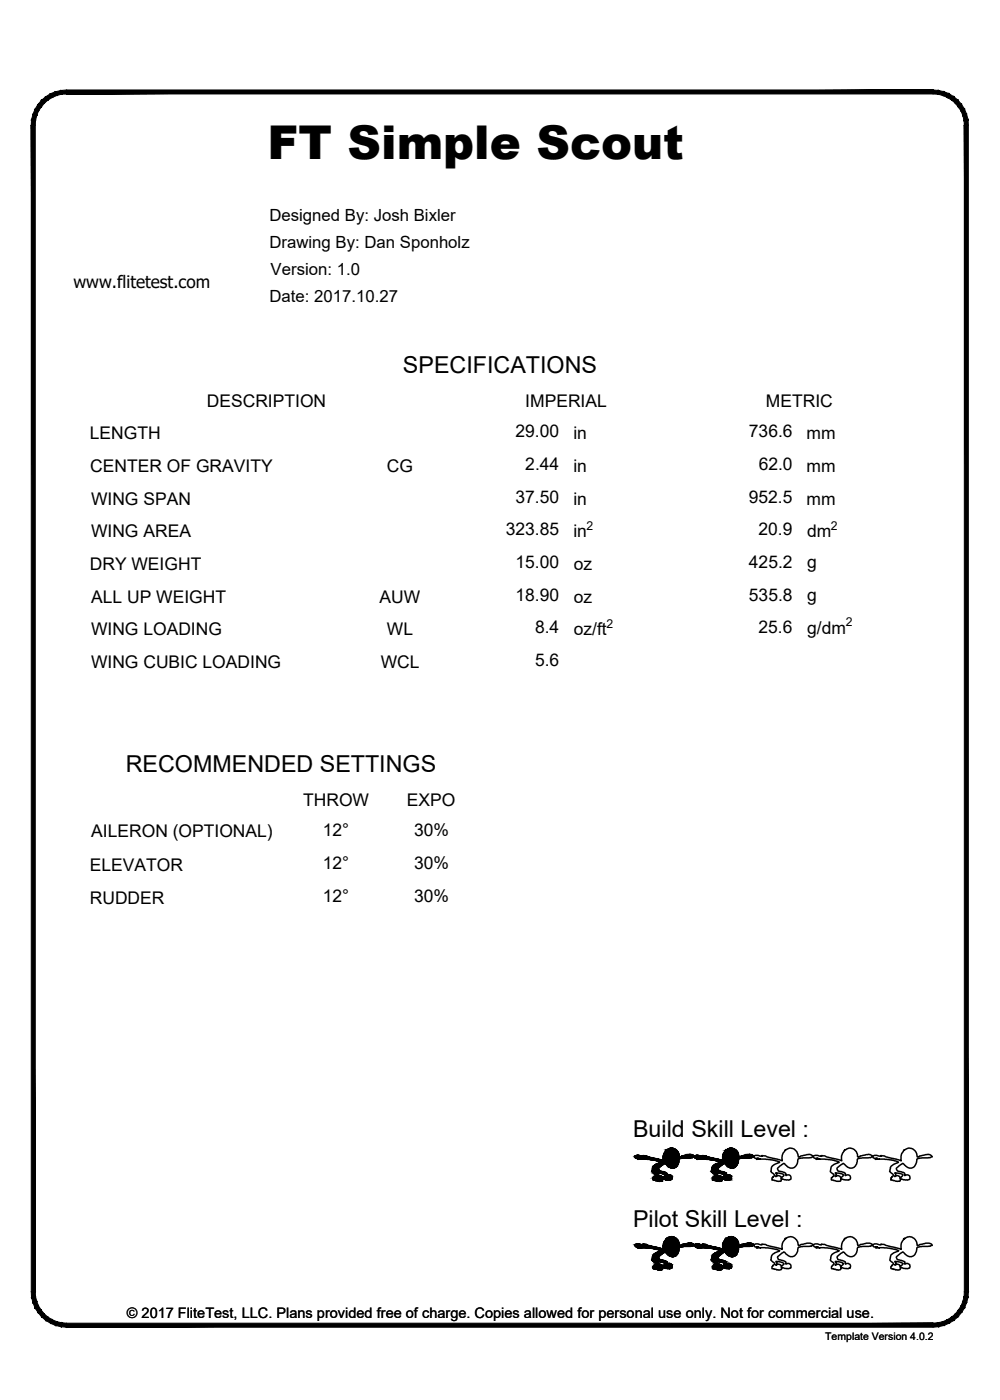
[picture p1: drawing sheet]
<svg xmlns="http://www.w3.org/2000/svg" width="190mm" height="267mm" viewBox="0 0 190 267" stroke-linecap="round" stroke-linejoin="round" font-family="sans-serif">
<defs><g id="words">
<text font-size="8.9" x="50.9" y="30.3">FT Simple Scout</text>
<g font-size="4.4">
<text x="76.8" y="71.1">SPECIFICATIONS</text>
<text x="24" y="147.1">RECOMMENDED SETTINGS</text>
<text x="120.6" y="216.7">Build Skill Level :</text>
<text x="120.6" y="233.7">Pilot Skill Level :</text>
</g>
<g font-size="3.3">
<text x="14" y="54.9">www.flitetest.com</text>
<text x="39.4" y="77.5">DESCRIPTION</text>
<text x="100.1" y="77.5">IMPERIAL</text>
<text x="145.9" y="77.5">METRIC</text>
<text x="17.1" y="83.7">LENGTH</text>
<text x="98.2" y="83.3">29.00</text>
<text x="109.2" y="83.7">in</text>
<text x="142.7" y="83.3">736.6</text>
<text x="153.6" y="83.7">mm</text>
<text x="17.2" y="90">CENTER OF GRAVITY</text>
<text x="73.7" y="90">CG</text>
<text x="100.1" y="89.5">2.44</text>
<text x="109.2" y="90">in</text>
<text x="144.5" y="89.5">62.0</text>
<text x="153.6" y="90">mm</text>
<text x="98.2" y="95.8">37.50</text>
<text x="142.6" y="95.8">952.5</text>
<text x="17.3" y="96.1">WING SPAN</text>
<text x="109.2" y="96.1">in</text>
<text x="153.6" y="96.1">mm</text>
<text x="17.3" y="102.4">WING AREA</text>
<text x="96.4" y="102">323.85</text>
<text x="109.2" y="102.4">in</text>
<text x="144.5" y="102">20.9</text>
<text x="153.8" y="102.3">dm</text>
<text x="17.1" y="108.6">DRY WEIGHT</text>
<text x="98.2" y="108.2">15.00</text>
<text x="109.3" y="108.6">oz</text>
<text x="142.7" y="108.2">425.2</text>
<text x="153.8" y="108.3">g</text>
<text x="17.4" y="114.8">ALL UP WEIGHT</text>
<text x="72.3" y="114.8">AUW</text>
<text x="98.2" y="114.4">18.90</text>
<text x="109.3" y="114.8">oz</text>
<text x="142.7" y="114.4">535.8</text>
<text x="153.8" y="114.5">g</text>
<text x="17.3" y="121">WING LOADING</text>
<text x="73.7" y="121">WL</text>
<text x="101.9" y="120.6">8.4</text>
<text x="109.3" y="121">oz/ft</text>
<text x="144.5" y="120.6">25.6</text>
<text x="153.8" y="120.7">g/dm</text>
<text x="17.3" y="127.3">WING CUBIC LOADING</text>
<text x="72.5" y="127.3">WCL</text>
<text x="101.9" y="126.9">5.6</text>
<text x="57.8" y="153.5">THROW</text>
<text x="77.5" y="153.5">EXPO</text>
<text x="17.4" y="159.4">AILERON (OPTIONAL)</text>
<text x="61.5" y="159.3">12°</text>
<text x="78.9" y="159.3">30%</text>
<text x="17.1" y="165.9">ELEVATOR</text>
<text x="61.5" y="165.5">12°</text>
<text x="78.9" y="165.6">30%</text>
<text x="17.1" y="172.2">RUDDER</text>
<text x="61.5" y="171.8">12°</text>
<text x="78.9" y="171.8">30%</text>
</g>
<g font-size="3.2">
<text x="51.3" y="42">Designed By: Josh Bixler</text>
<text x="51.3" y="47.2">Drawing By: Dan Sponholz</text>
<text x="51.6" y="52.4">Version: 1.0</text>
<text x="51.3" y="57.6">Date: 2017.10.27</text>
</g>
<text font-size="2.8" x="24.2" y="251.1">© 2017 FliteTest, LLC. Plans provided free of charge. Copies allowed for personal use only. Not for commercial use.</text>
<g font-size="2.3">
<text x="111.7" y="100.9">2</text>
<text x="158.3" y="100.9">2</text>
<text x="115.6" y="119.5">2</text>
<text x="161.1" y="119.2">2</text>
</g>
<text font-size="2" x="157.2" y="255.3">Template Version 4.0.2</text>
</g></defs>
<!-- layer: 22 TILED -->
<g fill="#000" stroke="#000" stroke-width=".19">
<path d="M127.8 218.7h.2zM131.4 219.9h.1zM137.9 219.7h2.7zM139.1 218.7h.2zM142.6 220h.4zM142.7 219.9h.2zM121 237.3h2.9zM121.4 220.1h.2zM121.4 237h.2zM121.5 237.7h.7zM121.5 220.8h.7zM122.5 220.1h.1z"/>
<path d="M122.5 237h.1zM123.3 237.7h2.2zM123.9 220.9h1.8zM123.9 237.8h1.8zM124.1 237.8h1.7zM124.5 222.2h1.4zM124.6 224.8h.2zM124.8 221h1.3zM124.8 237.9h1.3zM124.9 221.1h1.4zM125 238h1.3zM125.2 221.7h1.3z"/>
<path d="M125.2 238.6h1.3zM125.3 224.1h.7zM125.3 225l.2 .1zM125.5 224h.2zM125.6 225h.3zM125.6 238.4h3.6zM125.6 221.3h3.7zM125.6 238.2h3.7zM125.7 221.5h3.5zM125.9 225l.1 .1zM125.9 223.5h1.1zM126.3 224.6h.2z"/>
<path d="M126.8 224.8h.1zM126.9 236h2zM127 224.8h.2zM127.4 224.8h.3zM127.4 223.8h.1zM127.7 239.3h.9zM127.7 224.7h.2zM127.9 222.5h.4zM127.9 235.6h.1zM127.9 239.4h.4zM130.6 220.1h1.4zM130.8 220h1.2z"/>
<path d="M131.4 236.8h.2zM131.4 237.4h.2zM132.7 220.1h.2zM132.8 220.9h.1zM132.7 237h.2zM132.8 237.7h.7zM133 237.6h3.3zM132.8 220.8h.7zM133.8 220.1h.1zM133.8 237h.1zM135.2 237.8h1.8zM135.7 221h1.5z"/>
<path d="M135.7 224.8h1.8zM135.8 223.4h2.4zM135.9 221h1.4zM135.9 237.9h1.4zM135.9 224.8h.2zM136 222h1.4zM136.6 224.1h.8zM136.6 225h.2zM136.9 225h.3zM136.9 221.3h3.7zM136.9 224h.2zM136.9 238.4h3.7z"/>
<path d="M137 223.5h1.3zM137 238.2h3.6zM137 221.5h3.6zM137.2 225h.1zM137.4 223.6h1zM137.7 224.6h.1zM138 236.4h2.5zM138.1 223.8h.2zM138.1 224.8h.1zM138.4 224.8h.1zM138.5 222.1h1.8zM138.5 223.9h.6z"/>
<path d="M138.8 224.8h.2zM138.7 223.8h.2zM139.1 224.7h.1zM139.2 222.5h.5zM139.1 235.6h.2zM139.2 239.4h.5zM139.3 222.5h.4zM139.3 239.4h.4zM142.1 236.9h1.2zM142.7 237.4h.2zM142.7 236.8h.2zM124.4 241.3h1.8z"/>
<path d="M124.4 241.7h1.8zM124.6 241.2h1.5zM124.6 240.4h.6zM124.6 241.7h.2zM124.9 241.8h.2zM125.6 241.9h.3zM125.5 240.8h.2zM125.7 240.3h1.3zM125.9 241.9h.1zM125.9 240.4h1.1zM126.1 240.4h1zM126.3 241.5h.2z"/>
<path d="M126.8 241.6h.1zM127 241.6h.2zM127 241.6l.2 .1zM127.4 241.7h.3zM127.4 240.7h.1zM127.7 241.6h.2zM135.9 241.2h1.6zM136 241.7h.1zM136 240.5h.6zM136.6 241h.8zM136.6 241.9h.2zM136.9 240.8h.2z"/>
<path d="M136.9 241.9h.3zM137.2 241.9h.1zM137.7 241.5h.1zM137.8 240.6h.6zM138.1 241.6h.1zM138.4 241.6l.1 .1zM138.8 241.7h.2zM138.7 240.7h.2z"/>
<path d="M11.6 17.2l1.1-.1v.8zM11.6 17.2l.1 .8 1-.1zM10.6 17.5l1-.3 .1 .8zM10.6 17.5l.2 .7 .9-.2zM9.6 17.9l1-.4 .2 .7zM9.6 17.9l.4 .7 .8-.4zM8.7 18.4l.9-.5 .4 .7zM8.7 18.4l.4 .6 .9-.4zM7.9 19.1l.8-.7 .4 .6zM7.9 19.1l.5 .6 .7-.7zM7.9 19.1l.5 .6-1.2 .2zM7.2 19.9l.7 .5 .5-.7zM7.2 19.9l.7 .5-1.2 .4zM6.7 20.8l.6 .3 .6-.7zM6.7 20.8l.6 .3-1 .7zM6.3 21.8l.7 .2 .3-.9zM6.3 21.8l.7 .2-1 .8zM6 22.8l.8 .2 .2-1zM6 22.8l.8 .2-.8 .9zM6.8 23l-.8 .9h.7z"/>
<path d="M12.7 17.9h165v-.8zM12.7 17.1h165l-165 .8z"/>
<path d="M6 23.9l.7 222.2v-222.2zM6 23.9l.7 222.2h-.7z"/>
<path d="M184.4 22.8l.1 1.1h-.8zM183.7 23v.9l.7-1.1zM184.1 21.8l.3 1-.7 .2zM183.4 22l.3 1 .4-1.2zM183.8 20.8l.3 1-.7 .2zM183.1 21.1l.3 .9 .4-1.2zM183.2 19.9l.6 .9-.7 .3zM182.6 20.4l.5 .7 .1-1.2zM182.5 19.1l.7 .8-.6 .5zM182.5 19.1l-.5 .6 .6 .7zM181.7 18.4l.8 .7-.5 .6zM181.7 18.4l-.4 .6 .7 .7zM180.8 17.9l.9 .5-.4 .6zM180.8 17.9l-.3 .7 .8 .4zM179.8 17.5l1 .4-.3 .7zM179.8 17.5l-.2 .7 .9 .4zM178.8 17.2l1 .3-.2 .7zM178.8 17.2l-.1 .8 .9 .2zM177.7 17.1l1.1 .1-.1 .8zM177.7 17.1v.8l1 .1z"/>
<path d="M126.9 219h.2zM126.9 219h.2z"/>
<path d="M127.8 218.7h.2zM127.8 218.7h.2z"/>
<path d="M127.8 218.7l.3 .1zM127.8 218.7l.3 .1z"/>
<path d="M127.7 218.8h.5zM127.6 218.8h.6z"/>
<path d="M127.6 218.8h.7zM127.6 218.8h.7z"/>
<path d="M127.6 218.8h.7zM127.6 218.8h.7z"/>
<path d="M127.5 218.8h.9zM127.5 218.8h.9z"/>
<path d="M127.5 218.8l1 .1zM127.4 218.9h1.1z"/>
<path d="M127.4 218.9h1.1zM127.3 218.9h1.2z"/>
<path d="M127.3 218.9h1.3zM127.3 218.9h1.3z"/>
<path d="M127.3 218.9h1.3zM127.2 218.9h1.4z"/>
<path d="M127.2 218.9l1.5 .1zM127.2 218.9l1.5 .1h-1.5z"/>
<path d="M127.2 219h1.6zM127.1 219h1.7z"/>
<path d="M127.1 219h1.7zM127.1 219h1.7z"/>
<path d="M126.9 219l2 .1zM126.9 219l2 .1z"/>
<path d="M126.9 219.1h2zM126.9 219.1h2z"/>
<path d="M126.9 219.1h2zM126.9 219.1h2z"/>
<path d="M126.9 219.1l2 .1zM126.9 219.1l2 .1z"/>
<path d="M126.9 219.2l2.1 .1zM126.9 219.2l2.1 .1h-2.2zM126.8 219.3h2.2zM126.8 219.3h2.2zM126.8 219.3h2.2zM126.8 219.3h2.2z"/>
<path d="M126.8 219.3l2.3 .1zM126.8 219.3l2.3 .1h-2.3z"/>
<path d="M126.8 219.4h2.3zM126.7 219.4h2.4z"/>
<path d="M126.7 219.4l2.5 .1zM126.7 219.4l2.5 .1z"/>
<path d="M126.7 219.5h2.5zM126.7 219.5h2.5z"/>
<path d="M126.7 219.5l2.5 .1zM126.7 219.5l2.5 .1h-2.6zM126.6 219.6h2.6zM126.6 219.6h2.6z"/>
<path d="M126.6 219.6l2.7 .1zM126.6 219.6l2.7 .1h-2.8zM126.5 219.7h2.8zM126.5 219.7h2.8z"/>
<path d="M126.5 219.7l2.8 .1zM126.5 219.7l2.8 .1h-2.8z"/>
<path d="M126.5 219.8l2.8 .1zM126.5 219.8l2.8 .1z"/>
<path d="M126.5 219.9l2.9 .1zM126.5 219.9l2.9 .1h-3z"/>
<path d="M126.4 220h3zM126.4 220h3z"/>
<path d="M126.4 220l3 .1v-.1zM126.4 220l3 .1h-3z"/>
<path d="M131.4 219.9l.2 .1zM131.3 220h.3z"/>
<path d="M131.3 220h.4zM131.2 220h.5z"/>
<path d="M131.2 220h.5zM131.2 220h.5z"/>
<path d="M131.2 220h.6zM131 220h.8zM131 220h.8zM131 220h.8z"/>
<path d="M131 220h.9zM130.9 220h1z"/>
<path d="M130.9 220h1.1zM130.8 220h1.2zM130.7 220h1.3z"/>
<path d="M138.3 219h.1zM138.3 219h.1z"/>
<path d="M138.5 219h1.6zM138.5 219h1.6z"/>
<path d="M139.1 218.7h.3zM139.1 218.7h.3z"/>
<path d="M139.1 218.7l.4 .1zM139.1 218.8h.4z"/>
<path d="M139.1 218.8h.4zM139 218.8h.5z"/>
<path d="M139 218.8h.6zM138.9 218.8h.7z"/>
<path d="M138.9 218.8h.8zM138.8 218.8h.9z"/>
<path d="M138.8 218.8h.9zM138.8 218.8h.9z"/>
<path d="M138.8 218.8l1 .1zM138.8 218.8l1 .1z"/>
<path d="M138.7 218.9h1.2zM138.7 218.9h1.2z"/>
<path d="M138.7 218.9h1.2zM138.6 218.9h1.3z"/>
<path d="M138.6 218.9h1.4zM138.6 218.9h1.4z"/>
<path d="M138.6 218.9l1.5 .1zM138.6 218.9l1.5 .1h-1.6z"/>
<path d="M138.5 219h1.6zM138.4 219h1.7z"/>
<path d="M138.3 219l1.9 .1zM138.3 219l1.9 .1zM138.3 219.1h1.9zM138.3 219.1h1.9z"/>
<path d="M138.3 219.1h1.9zM138.1 219.1h2.1z"/>
<path d="M138.1 219.1l2.2 .1zM138.1 219.1l2.2 .1z"/>
<path d="M138.1 219.2l2.2 .1zM138.1 219.2l2.2 .1z"/>
<path d="M138.1 219.3h2.3zM138.1 219.3h2.3zM138.1 219.3h2.3zM138.1 219.3h2.3z"/>
<path d="M138.1 219.3l2.3 .1zM138.1 219.3l2.3 .1h-2.3z"/>
<path d="M138.1 219.4h2.4zM138.1 219.4h2.4z"/>
<path d="M138.1 219.4l2.4 .1zM138.1 219.4l2.4 .1z"/>
<path d="M138 219.5h2.5zM138 219.5h2.5z"/>
<path d="M138 219.5l2.6 .1zM138 219.5l2.6 .1h-2.7zM137.9 219.6h2.7zM137.9 219.6h2.7z"/>
<path d="M137.9 219.6l2.7 .1zM137.9 219.6l2.7 .1h-2.7zM137.8 219.7h2.8z"/>
<path d="M137.8 219.7l2.9 .1zM137.8 219.7l2.9 .1h-2.9z"/>
<path d="M137.8 219.8l2.9 .1zM137.8 219.9h2.9z"/>
<path d="M137.8 219.9l2.9 .1v-.1zM137.8 219.9l2.9 .1h-3z"/>
<path d="M137.7 220h3zM137.7 220h3z"/>
<path d="M137.7 220l3 .1zM137.7 220l3 .1h-3z"/>
<path d="M142.7 219.9l.2 .1zM142.6 220h.3z"/>
<path d="M142.6 220h.4zM142.6 220h.4zM142.5 220h.5z"/>
<path d="M142.5 220h.6zM142.4 220h.7z"/>
<path d="M142.4 220h.8zM142.4 220h.8z"/>
<path d="M142.4 220h.8zM142.2 220h1z"/>
<path d="M142.2 220h1zM142.1 220h1.1z"/>
<path d="M120.9 220.4h2.6zM120.9 220.4h2.6z"/>
<path d="M121 220.2h1zM121 220.2h1z"/>
<path d="M121 237.1h1zM121 237.1h1z"/>
<path d="M121.1 220.6h3.4zM121.1 220.6h3.4z"/>
<path d="M121.2 220.7h.1zM121.2 220.7h.3z"/>
<path d="M121.2 220.6h.3zM121.2 220.6h.3z"/>
<path d="M121.2 220.6l.3 .1zM121.2 220.6l.3 .1z"/>
<path d="M121.2 237.5h.3zM121.2 237.5h.3zM121.2 237.5h.3zM121.2 237.5h.3z"/>
<path d="M121.2 237.5h.3zM121.2 237.5h.1z"/>
<path d="M121.4 220.1h.3zM121.3 220.1h.4z"/>
<path d="M121.4 237h.3zM121.3 237h.4z"/>
<path d="M121.1 220.6h.5zM121.1 220.6h.4z"/>
<path d="M121.2 237.5h.4zM121.2 237.5h.3z"/>
<path d="M121.3 220.1h.5zM121.3 220.1h.5z"/>
<path d="M121.3 237h.5zM121.3 237h.5z"/>
<path d="M121.3 220.1h.5zM121.2 220.1h.6zM121.2 220.1h.6zM121.2 220.1h.6z"/>
<path d="M121.3 237h.5zM121.2 237h.6z"/>
<path d="M121.2 220.1l.8 .1zM121 220.2h1z"/>
<path d="M121.8 220.7h2.9zM121.8 220.7h2.9z"/>
<path d="M121.2 237h.7zM121.2 237h.7z"/>
<path d="M121.2 237l.8 .1zM121 237.1h1z"/>
<path d="M121 220.2h1.1zM120.9 220.2h1.2z"/>
<path d="M121 237.1h1.1zM120.9 237.1h1.2z"/>
<path d="M120.9 220.2h1.3zM120.9 220.2h1.3z"/>
<path d="M120.9 237.1h1.3zM120.9 237.1h1.3z"/>
<path d="M120.9 237.1l1.4 .1zM120.9 237.1l1.4 .1z"/>
<path d="M120.9 220.2h1.4zM120.9 220.2h1.4z"/>
<path d="M120.9 220.2l1.6 .1zM120.9 220.2l1.6 .1z"/>
<path d="M121.5 220.8h.8zM121.5 220.8h.9z"/>
<path d="M121.5 220.8h.8zM121.5 220.8h.7z"/>
<path d="M121.5 237.7h.8zM121.5 237.7h.9z"/>
<path d="M121.5 237.7h.8zM121.5 237.7h.7z"/>
<path d="M121.5 220.8h.9zM121.5 220.8h1.1z"/>
<path d="M121.5 237.7h.9zM121.5 237.7h1.1z"/>
<path d="M120.9 237.2h1.6zM120.9 237.2h1.6z"/>
<path d="M122.5 220.1l.4 .1zM122.5 220.1l.4 .1z"/>
<path d="M122.5 237l.4 .1zM122.5 237l.4 .1z"/>
<path d="M122.5 220.2h.4zM122.5 220.2h.4z"/>
<path d="M122.5 237.1h.5zM122.5 237.1h.5z"/>
<path d="M122.5 220.2h.6zM122.5 220.2h.6z"/>
<path d="M122.5 220.2h.7zM122.5 220.2h.7z"/>
<path d="M122.5 237.1h.6zM122.5 237.1h.6z"/>
<path d="M122.5 237.1h.7zM122.5 237.1h.7z"/>
<path d="M122.6 220.2h.6zM122.5 220.2h.7z"/>
<path d="M122.6 237.1h.6zM122.5 237.1h.7z"/>
<path d="M122.5 220.2l.8 .1zM122.5 220.2l.8 .1z"/>
<path d="M122.5 237.1l.8 .1zM122.5 237.1l.8 .1z"/>
<path d="M120.9 220.3h2.4zM120.9 220.3h2.4z"/>
<path d="M120.9 237.2h2.5zM120.9 237.2h2.5z"/>
<path d="M120.9 220.3l2.6 .1zM120.9 220.3l2.6 .1z"/>
<path d="M120.9 237.2l2.6 .1zM120.9 237.2l2.6 .1z"/>
<path d="M120.9 220.4h2.7zM120.9 220.4h2.7z"/>
<path d="M120.9 237.3h2.6zM120.9 237.3h2.6z"/>
<path d="M121 237.3h2.6zM121 237.3h2.6z"/>
<path d="M123.7 220.9h1.9zM123.7 220.9h1.9z"/>
<path d="M121 220.4h2.7zM121 220.4h2.7z"/>
<path d="M121 220.4l2.8 .1zM121 220.4l2.8 .1z"/>
<path d="M121 237.3h2.7zM121 237.3h2.7z"/>
<path d="M121 237.3h2.9zM121 237.3h2.9zM121 237.3h2.9z"/>
<path d="M121 220.5h2.9zM121 220.5h2.9z"/>
<path d="M121 220.5h2.9zM121 220.5h2.9z"/>
<path d="M121 237.3l3 .1zM121 237.3l3 .1z"/>
<path d="M121 220.5h3.1zM121 220.5h3.1z"/>
<path d="M121 220.5l3.2 .1zM121 220.5l3.2 .1z"/>
<path d="M121 237.4h3.1zM121 237.4h3.1z"/>
<path d="M121 237.4h3.2zM121 237.4h3.2z"/>
<path d="M121 220.6h3.2zM121 220.6h3.2z"/>
<path d="M121 220.6h3.5zM121 220.6h3.5z"/>
<path d="M121.1 237.4h3.2zM121.1 237.4h3.2z"/>
<path d="M121.1 237.4l3.4 .1zM121.1 237.4l3.4 .1z"/>
<path d="M121.6 220.6h2.9zM121.6 220.6h2.9z"/>
<path d="M121.1 237.5h3.4zM121.1 237.5h3.4z"/>
<path d="M121.8 220.6l2.8 .1zM121.8 220.6l2.8 .1z"/>
<path d="M121.6 237.5h2.9zM121.6 237.5h2.9z"/>
<path d="M121.8 237.5h2.8zM121.8 237.5h2.8z"/>
<path d="M121.8 220.7h2.9zM121.8 220.7h2.9z"/>
<path d="M121.8 237.5h2.9zM121.8 237.5h2.9z"/>
<path d="M124.6 224.1h1.5zM124.6 224.1h1.5z"/>
<path d="M121.8 220.7h3.1zM121.8 220.7h3.1z"/>
<path d="M124.7 222h1.4zM124.7 222h1.4z"/>
<path d="M121.8 237.5h2.9zM121.8 237.5h2.9z"/>
<path d="M121.9 237.5l3 .1zM121.8 237.6h3.1z"/>
<path d="M121.8 220.7h3.1zM121.7 220.7h3.2zM121.7 220.7h3.2zM121.7 220.7h3.2z"/>
<path d="M124.9 224.1h.3zM124.9 224.1h.3z"/>
<path d="M121.8 237.6h3.1zM121.7 237.6h3.2z"/>
<path d="M124.9 224h.4zM124.9 224h.4z"/>
<path d="M121.7 220.7l3.3 .1zM121.7 220.7l3.3 .1z"/>
<path d="M121.7 237.6h3.3zM121.7 237.6h3.3z"/>
<path d="M121.7 237.6h3.3zM121.7 237.6h3.3z"/>
<path d="M121.6 220.8h3.6zM121.6 220.8h3.6z"/>
<path d="M121.6 237.6h3.6zM121.6 237.6h3.6z"/>
<path d="M124.9 224.9h.2zM124.9 224.9h.1zM124.9 224.9h.1z"/>
<path d="M124.5 223.4l.6 .1zM124.5 223.4l.6 .1z"/>
<path d="M124.5 223.5l.7 .1zM124.5 223.5l.7 .1zM124.6 223.6h.6zM124.6 223.6h.6z"/>
<path d="M124.7 224.1h.4zM124.6 224.1h.5z"/>
<path d="M121.6 220.8h3.7zM121.6 220.8h3.7zM121.5 220.8h3.8zM121.5 220.8h3.8z"/>
<path d="M124.6 223.6h.7zM124.6 223.6h.7zM124.8 223.6h.5zM124.8 223.6h.5z"/>
<path d="M124.9 224.1h.3zM124.7 224.1h.4z"/>
<path d="M121.6 237.6l3.7 .1zM121.6 237.6l3.7 .1z"/>
<path d="M124.8 223.6l.6 .1zM124.8 223.6l.6 .1z"/>
<path d="M124.9 224l.3 .1 .1-.1zM124.9 224l.3 .1h-.3z"/>
<path d="M125.3 225l.2 .1zM125.3 225.1h.2z"/>
<path d="M124.9 223.8l.4 .2v-.2zM124.9 223.8l.4 .2h-.4z"/>
<path d="M121.5 237.7h3.8zM121.5 237.7h3.8z"/>
<path d="M121.5 220.8h3.9zM121.5 220.8h3.9z"/>
<path d="M122.8 220.8h2.6zM122.8 220.8h2.6z"/>
<path d="M122.9 220.8h2.5zM122.9 220.8h2.5z"/>
<path d="M123 220.8h2.4zM123 220.8h2.4z"/>
<path d="M124.8 223.7l.5 .1 .1-.1zM124.8 223.7l.5 .1zM124.9 223.8h.4zM124.9 223.8h.4z"/>
<path d="M125.4 224.1h.5zM125.4 224.1h.5z"/>
<path d="M121.5 237.7h3.9zM121.5 237.7h3.9z"/>
<path d="M122.8 237.7h2.6zM122.8 237.7h2.6z"/>
<path d="M122.9 237.7h2.5zM122.9 237.7h2.5z"/>
<path d="M123 237.7h2.4zM123 237.7h2.4z"/>
<path d="M123.2 220.8h2.2zM123.2 220.8h2.2z"/>
<path d="M123.2 220.8l2.2 .1zM123.2 220.8l2.2 .1z"/>
<path d="M123.3 220.9h2.2zM123.3 220.9h2.2z"/>
<path d="M124.3 222.6l1.2 .1zM124.3 222.6l1.2 .1z"/>
<path d="M123.2 237.7h2.2zM123.2 237.7h2.2z"/>
<path d="M123.2 237.7h2.3zM123.2 237.7h2.3zM123.3 237.7h2.2z"/>
<path d="M123.4 220.9h2.1zM123.4 220.9h2.1z"/>
<path d="M124.3 222.5l1.1 .1 .1-.1zM124.3 222.5l1.1 .1h-1.1z"/>
<path d="M124.3 222.7l1.2 .1zM124.3 222.7l1.2 .1z"/>
<path d="M124.3 222.8h1.2zM124.3 222.8h1.2z"/>
<path d="M125.3 225h.2zM125.3 225h.2z"/>
<path d="M123.4 237.7h2.1zM123.4 237.7h2.1z"/>
<path d="M124.3 239.4l1.2 .1zM124.3 239.4l1.2 .1h-1.2zM124.3 239.5h1.2zM124.3 239.5h1.2z"/>
<path d="M124.3 239.5l1.2 .1zM124.3 239.5l1.2 .1z"/>
<path d="M123.6 220.9h2zM123.6 220.9h2z"/>
<path d="M124.3 222.8l1.3 .1zM124.3 222.8l1.3 .1z"/>
<path d="M123.6 237.7h2zM123.6 237.7h2z"/>
<path d="M124.3 239.4h1.2zM124.3 239.4h1.2z"/>
<path d="M124.3 239.6l1.2 .1zM124.3 239.6l1.2 .1z"/>
<path d="M124.3 239.7h1.3zM124.3 239.7h1.3z"/>
<path d="M123.7 220.9h1.9zM123.7 220.9h1.9z"/>
<path d="M124.3 222.4h1.3zM124.3 222.4h1.3z"/>
<path d="M124.3 222.4l1.2 .1 .1-.1zM124.3 222.4l1.2 .1zM124.3 222.5h1.2zM124.3 222.5h1.2z"/>
<path d="M124.3 222.9l1.3 .1zM124.3 222.9l1.3 .1h-1.4zM124.2 223h1.4zM124.2 223h1.4z"/>
<path d="M124.2 223h1.5zM124.2 223h1.5z"/>
<path d="M123.7 237.7h1.9zM123.7 237.7h1.9z"/>
<path d="M123.7 237.7l1.9 .1zM123.7 237.7l1.9 .1z"/>
<path d="M124.3 239.3h1.3zM124.3 239.3h1.3z"/>
<path d="M124.3 239.3l1.2 .1 .1-.1zM124.3 239.3l1.2 .1z"/>
<path d="M124.3 239.7l1.3 .1zM124.3 239.7l1.3 .1h-1.4z"/>
<path d="M124.2 239.8l1.4 .1zM124.2 239.8l1.4 .1z"/>
<path d="M124.2 239.9h1.5zM124.2 239.9h1.5z"/>
<path d="M123.8 220.9h1.9zM123.8 220.9h1.9zM123.9 220.9h1.8z"/>
<path d="M123.8 237.8h1.9zM123.8 237.8h1.9zM123.9 237.8h1.8z"/>
<path d="M123.9 220.9h1.9zM123.9 220.9h1.9z"/>
<path d="M124.3 222.3l1.3 .1 .1-.1zM124.3 222.3l1.3 .1z"/>
<path d="M124.2 223l1.5 .1zM124.2 223l1.5 .1z"/>
<path d="M123.9 237.8h1.9zM123.9 237.8h1.9z"/>
<path d="M124.4 239.3h1.3zM124.4 239.3h1.2z"/>
<path d="M124.2 239.9l1.5 .1zM124.2 239.9l1.5 .1z"/>
<path d="M124.2 240h1.6zM124.2 240h1.6z"/>
<path d="M124.4 222.3h1.3zM124.4 222.3h1.4z"/>
<path d="M124.4 222.3h1.3zM124.3 222.3h1.4z"/>
<path d="M125.5 224h.3zM125.5 224h.3z"/>
<path d="M124.4 239.2h1.3zM124.4 239.2l1.3 .1z"/>
<path d="M124 220.9h1.8zM124 220.9h1.8z"/>
<path d="M124.2 223.1h1.6zM124.2 223.1h1.6z"/>
<path d="M124.2 223.1h1.7zM124.2 223.1h1.7z"/>
<path d="M125.5 224h.3zM125.4 224h.4z"/>
<path d="M125.6 225.1h.2zM125.6 225l.2 .1z"/>
<path d="M124 237.8h1.8zM124 237.8h1.8zM124.1 237.8h1.7z"/>
<path d="M124.4 239.2h1.4zM124.4 239.2h1.3z"/>
<path d="M124.2 240h1.7zM124.2 240h1.7z"/>
<path d="M124.1 220.9l1.7 .1zM124.1 220.9l1.7 .1z"/>
<path d="M124.2 221h1.7zM124.2 221h1.7z"/>
<path d="M125.4 224l.5 .1zM125.4 224l.5 .1z"/>
<path d="M124.2 237.8h1.7zM124.2 237.8h1.7z"/>
<path d="M124.3 221h1.6zM124.3 221h1.6z"/>
<path d="M124.4 222.2l1.4 .1 .1-.1zM124.4 222.2l1.4 .1h-1.4z"/>
<path d="M124.3 237.8h1.6zM124.3 237.8h1.6z"/>
<path d="M124.5 239.1l1.3 .1 .1-.1zM124.5 239.1l1.3 .1h-1.4z"/>
<path d="M124.4 221h1.5zM124.4 221h1.5z"/>
<path d="M124.4 237.8l1.5 .1zM124.4 237.8l1.5 .1z"/>
<path d="M124.4 221h1.6zM124.4 221h1.6z"/>
<path d="M124.5 222.1l1.4 .1v-.1zM124.5 222.1l1.4 .1h-1.4zM124.4 222.2h1.5z"/>
<path d="M125.4 224.1h.6zM125.3 224.1h.7zM125.2 224.1h.8z"/>
<path d="M124.4 237.9h1.6zM124.4 237.9h1.6z"/>
<path d="M124.5 239h1.4zM124.5 239h1.4z"/>
<path d="M124.5 239h1.4zM124.5 239l1.4 .1zM124.5 239.1h1.4zM124.5 239.1h1.4z"/>
<path d="M124.2 223.1h1.8zM124.2 223.1h1.8z"/>
<path d="M124.6 221h1.4zM124.6 221h1.4z"/>
<path d="M124.6 221h1.5zM124.6 221h1.5z"/>
<path d="M124.6 222h1.4zM124.5 222.1h1.4zM124.5 222.1h1.4zM124.5 222.1h1.4z"/>
<path d="M124.2 223.1h1.8zM124.2 223.1h1.8z"/>
<path d="M124.2 223.1l1.9 .1zM124.2 223.1l1.9 .1z"/>
<path d="M125.2 224.1h.9zM125.1 224.1h1z"/>
<path d="M124.6 237.9h1.4zM124.6 237.9h1.4z"/>
<path d="M124.6 237.9h1.5zM124.6 237.9h1.5z"/>
<path d="M124.6 238.9h1.4zM124.6 238.9h1.5z"/>
<path d="M124.6 238.9h1.4zM124.5 239h1.4z"/>
<path d="M124.7 221h1.4zM124.7 221h1.4zM124.8 221h1.3z"/>
<path d="M124.6 224.1l1.5 .1zM124.6 224.1l1.5 .1z"/>
<path d="M124.6 224.2l1.5 .1zM124.6 224.2l1.5 .1z"/>
<path d="M125.5 225h.6zM125.5 225h.6z"/>
<path d="M125.5 225h.6zM125.5 225h.5z"/>
<path d="M124.7 237.9h1.4zM124.7 237.9h1.4zM124.8 237.9h1.3z"/>
<path d="M124.8 221h1.4zM124.8 221h1.4z"/>
<path d="M124.7 222h1.3h.1zM124.7 222h1.3h-1.4zM124.6 222h1.4zM124.6 222h1.4z"/>
<path d="M124.2 223.2h2.1zM124.2 223.2h2.1z"/>
<path d="M124.6 224.3h1.5zM124.6 224.3h1.5z"/>
<path d="M124.6 224.3h1.5zM124.6 224.3h1.5z"/>
<path d="M124.5 224.3l1.7 .1zM124.4 224.4h1.8z"/>
<path d="M124.8 237.9l1.4 .1zM124.8 237.9l1.4 .1z"/>
<path d="M124.7 238.8h1.4zM124.7 238.8h1.5z"/>
<path d="M124.7 238.8l1.4 .1v-.1zM124.6 238.9l.1-.1 1.4 .1z"/>
<path d="M124.4 224.4h1.8zM124.4 224.4h1.8z"/>
<path d="M124.4 224.4l1.8 .1zM124.4 224.4l1.8 .1zM124.4 224.5h1.8zM124.4 224.5h1.8z"/>
<path d="M124.4 224.5l1.8 .2v-.2zM124.4 224.5l1.8 .2h-1.8z"/>
<path d="M124.4 224.7l1.8 .1v-.1zM124.4 224.7l1.8 .1h-1.8zM124.4 224.8h1.8zM124.4 224.8h1.8z"/>
<path d="M124.4 224.8h1.8zM124.4 224.8h1.8z"/>
<path d="M124.5 224.8h1.7zM124.5 224.8h1.7z"/>
<path d="M124.8 224.8l1.4 .1zM124.8 224.8l1.4 .1z"/>
<path d="M125.1 224.9l1.1 .1zM125.1 224.9l1.1 .1zM125.2 225h1zM125.2 225h1z"/>
<path d="M125.2 225h1zM125.2 225h.9z"/>
<path d="M124.9 221l1.4 .1zM124.9 221l1.4 .1zM124.9 221.1h1.4z"/>
<path d="M124.8 221.9h1.4zM124.7 222h1.4z"/>
<path d="M124.9 238h1.4zM124.9 238h1.4zM125 238h1.3z"/>
<path d="M125 221.1h1.4zM125 221.1h1.4z"/>
<path d="M124.9 221.9h1.4zM124.9 221.9h1.3z"/>
<path d="M125 238h1.4zM125 238h1.4z"/>
<path d="M124.9 238.7l1.4 .1zM124.9 238.7l1.4 .1z"/>
<path d="M124.8 238.8h1.5zM124.7 238.8h1.5z"/>
<path d="M124.9 221.8h1.4zM124.9 221.9h1.4z"/>
<path d="M124.2 223.2h2.2zM124.2 223.2h2.2z"/>
<path d="M124.9 238.7h1.4zM124.9 238.7h1.4z"/>
<path d="M126.4 220.1h3zM126.4 220.1h3z"/>
<path d="M126.4 221h2.9zM126.4 221h2.9z"/>
<path d="M125 221.8h1.4zM124.9 221.8h1.4z"/>
<path d="M126.4 237h3zM126.4 237h3z"/>
<path d="M126.4 237.9h2.9zM126.4 237.9h2.9z"/>
<path d="M125 221.8h1.4zM125 221.8h1.4z"/>
<path d="M125 238.6l1.4 .1zM125 238.6l1.4 .1z"/>
<path d="M125 238.7h1.4zM124.9 238.7h1.4z"/>
<path d="M124.2 223.2h2.3zM124.2 223.2h2.3z"/>
<path d="M124.2 223.2l2.4 .1zM124.2 223.2l2.4 .1z"/>
<path d="M125.1 221.7h1.4zM125 221.8h1.4z"/>
<path d="M125.1 238.6h1.4zM125 238.6h1.4z"/>
<path d="M125.3 221.7h1.3zM125.2 221.7h1.3zM125.1 221.7h1.4z"/>
<path d="M124.3 223.3h2.4zM124.3 223.3h2.4z"/>
<path d="M125.3 238.5h1.3zM125.2 238.6h1.3zM125.1 238.6h1.4z"/>
<path d="M125.4 221.6h1.3zM125.3 221.7h1.3z"/>
<path d="M126.7 224h.3zM126.7 224h.3z"/>
<path d="M125.4 238.5h1.3zM125.3 238.5h1.3z"/>
<path d="M124.3 223.3h2.4zM124.3 223.3h2.4z"/>
<path d="M124.3 223.3h2.5zM124.3 223.3h2.5z"/>
<path d="M124.4 223.3l2.5 .1zM124.4 223.3l2.5 .1z"/>
<path d="M124.4 223.4h2.5zM124.4 223.4h2.5z"/>
<path d="M125.3 223.4h1.6zM125.3 223.4h1.6z"/>
<path d="M125.4 223.4l1.5 .1zM125.4 223.4l1.5 .1z"/>
<path d="M125.5 223.5h1.5zM125.5 223.5h1.5zM125.7 223.5h1.3zM125.7 223.5h1.3z"/>
<path d="M126.8 224.7h.1zM126.8 224.7l.1 .1z"/>
<path d="M126.9 236h2zM126.9 236h2z"/>
<path d="M125.7 223.5h1.3zM125.7 223.5h1.3z"/>
<path d="M125.8 223.5h1.2zM125.8 223.5h1.2zM125.9 223.5h1.1z"/>
<path d="M126.7 223.8l.3 .1zM126.7 223.8l.3 .1h-.3z"/>
<path d="M126 223.5l1 .1zM126 223.5l1 .1z"/>
<path d="M126.1 223.6h1zM126.1 223.6h1zM126.2 223.6h.9zM126.2 223.6h.9z"/>
<path d="M126.4 223.6l.6 .1zM126.4 223.6l.6 .1z"/>
<path d="M126.5 223.7h.5zM126.5 223.7h.5z"/>
<path d="M126.5 223.7h.5zM126.5 223.7h.5z"/>
<path d="M126.6 223.7l.4 .1v-.1zM126.6 223.7l.4 .1zM126.7 223.8h.3zM126.7 223.8h.3z"/>
<path d="M126.7 223.9l.3 .1zM126.7 223.9l.3 .1z"/>
<path d="M126.2 223.6h.9zM126.2 223.6h.8z"/>
<path d="M127 235.9l.1 .1zM127 235.9l.1 .1h-.2z"/>
<path d="M127.1 224.8h.1zM127 224.8h.2z"/>
<path d="M126.9 224.8h.4zM126.9 224.8h.3z"/>
<path d="M127.4 224.8h.3zM127.5 224.8h.2z"/>
<path d="M127.4 223.8h.2zM127.3 223.8h.3z"/>
<path d="M127.3 223.8l.4 .1zM127.3 223.8l.4 .1z"/>
<path d="M127.3 223.9h.4zM127.2 223.9h.5z"/>
<path d="M127.2 223.9h.6zM127.2 223.9h.6z"/>
<path d="M126.7 224.7h1zM126.7 224.7h1zM126.7 224.7h1zM126.7 224.7h1z"/>
<path d="M126.9 224.7l.8 .1zM126.9 224.7l.8 .1z"/>
<path d="M127.3 224.8h.4zM127.3 224.8h.4z"/>
<path d="M127.2 223.9h.7zM127.1 223.9h.8z"/>
<path d="M127.1 223.9l.8 .1zM127.1 223.9l.8 .1z"/>
<path d="M127.1 224h.8zM127 224h.9z"/>
<path d="M126.7 224h1.2zM126.7 224h1.2z"/>
<path d="M127.9 222.5h.3zM128 222.5h.2z"/>
<path d="M126.6 224l1.3 .1zM126.6 224l1.3 .1z"/>
<path d="M126.6 224.1h1.4zM126.5 224.1h1.5zM126.5 224.1h1.5zM126.5 224.1h1.5z"/>
<path d="M126.7 224.7h1.2zM126.7 224.7h1.2z"/>
<path d="M127.9 239.4h.3zM128 239.4h.2z"/>
<path d="M126.5 224.1l1.5 .1zM126.5 224.1l1.5 .1h-1.6z"/>
<path d="M126.4 224.2h1.6zM126.4 224.2h1.6z"/>
<path d="M126.3 224.6h1.7zM126.3 224.6h1.7z"/>
<path d="M126.3 224.6h1.7zM126.3 224.6h1.7z"/>
<path d="M126.5 224.6l1.5 .1zM126.5 224.6l1.5 .1z"/>
<path d="M126.6 224.7h1.4zM126.6 224.7h1.3z"/>
<path d="M126.4 224.2l1.6 .1zM126.4 224.2l1.6 .1z"/>
<path d="M126.3 224.3h1.7zM126.3 224.3h1.7z"/>
<path d="M126.3 224.3l1.7 .1zM126.3 224.3l1.7 .1z"/>
<path d="M126.2 224.4l1.8 .1zM126.2 224.4l1.8 .1zM126.2 224.5h1.8zM126.2 224.5h1.8z"/>
<path d="M126.2 224.5l1.8 .1v-.1zM126.2 224.5l1.8 .1z"/>
<path d="M127.9 235.6h.1zM127.8 235.6h.2z"/>
<path d="M127.8 235.6h.3zM127.7 235.6h.4z"/>
<path d="M127.7 235.6h.5zM127.6 235.6h.6z"/>
<path d="M127.6 235.6h.7zM127.6 235.6h.7z"/>
<path d="M127.6 235.6l.7 .1zM127.6 235.6l.7 .1z"/>
<path d="M127.5 235.7h.9zM127.5 235.7h.9z"/>
<path d="M127.5 235.7h1zM127.4 235.7h1.1z"/>
<path d="M127.8 222.5h.7zM127.8 222.5h.5zM127.9 222.5h.4z"/>
<path d="M127.8 239.3h.7zM127.8 239.3l.5 .1zM127.9 239.4h.4zM127.9 239.4h.4z"/>
<path d="M127.4 235.7h1.1zM127.4 235.7h1.1z"/>
<path d="M127.4 235.7l1.2 .1zM127.3 235.8h1.3z"/>
<path d="M127.7 222.4h.9zM127.7 222.4l.8 .1z"/>
<path d="M127.7 239.3h.9zM127.7 239.3h.8z"/>
<path d="M127.3 235.8h1.3zM127.3 235.8h1.3z"/>
<path d="M127.2 235.8l1.5 .1zM127.2 235.8l1.5 .1z"/>
<path d="M127.6 222.4h1.1zM127.6 222.4h1zM127.7 222.4h.9zM127.7 222.4h.9z"/>
<path d="M127.6 239.3h1.1zM127.6 239.3h1zM127.7 239.3h.9z"/>
<path d="M127.5 222.3l1.2 .1zM127.5 222.3l1.2 .1z"/>
<path d="M127.5 222.4h1.2zM127.5 222.4h1.2z"/>
<path d="M127.2 235.9h1.6zM127.1 235.9h1.7z"/>
<path d="M127.5 239.3h1.2zM127.5 239.3h1.2z"/>
<path d="M127.1 235.9l1.8 .1zM127.1 235.9l1.8 .1h-1.8z"/>
<path d="M127.5 239.2h1.3zM127.5 239.2l1.2 .1z"/>
<path d="M127.4 222.2l1.4 .1zM127.4 222.2l1.4 .1z"/>
<path d="M127.4 222.3h1.4zM127.4 222.3h1.3z"/>
<path d="M127.4 239.1l1.4 .1zM127.4 239.1l1.4 .1z"/>
<path d="M127.4 239.2h1.4zM127.4 239.2h1.4z"/>
<path d="M126.9 236h2zM126.9 236h2zM126.9 236h2z"/>
<path d="M127.3 222.2h1.6zM127.3 222.2h1.5z"/>
<path d="M126.9 236l2 .1zM126.9 236l2 .1z"/>
<path d="M127.3 239.1h1.6zM127.3 239.1h1.5z"/>
<path d="M127.2 222.1h1.7zM127.2 222.1h1.8z"/>
<path d="M127.2 222.1l1.7 .1v-.1zM127.2 222.1l1.7 .1zM127.3 222.2h1.6zM127.3 222.2h1.6z"/>
<path d="M126.9 236.1l2.1 .1zM126.9 236.1l2.1 .1zM126.9 236.2h2.1zM126.9 236.2h2.1z"/>
<path d="M127.2 239h1.7zM127.2 239h1.8z"/>
<path d="M127.2 239l1.7 .1v-.1zM127.2 239l1.7 .1zM127.3 239.1h1.6zM127.3 239.1h1.6z"/>
<path d="M127.1 222l1.9 .1zM127.1 222l1.9 .1z"/>
<path d="M127 222h2zM127 222h2.1z"/>
<path d="M127 222h2zM127 222h2z"/>
<path d="M126.9 236.2h2.1zM126.8 236.2h2.2z"/>
<path d="M126.8 236.2h2.3zM126.8 236.2h2.3h-2.3z"/>
<path d="M127 238.8h2zM127 238.8h2.1z"/>
<path d="M127 238.8l2 .1zM127 238.8l2 .1z"/>
<path d="M127.1 238.9h1.9zM127.1 238.9l1.9 .1z"/>
<path d="M126.9 221.8h2.2zM126.9 221.8h2.3z"/>
<path d="M126.9 221.8l2.2 .1zM126.9 221.8l2.2 .1zM126.9 221.9h2.2zM126.9 221.9h2.2z"/>
<path d="M126.9 221.9l2.2 .1v-.1zM126.9 221.9l2.2 .1z"/>
<path d="M126.8 236.2l2.3 .1zM126.8 236.2l2.3 .1z"/>
<path d="M126.7 236.3l2.5 .1zM126.7 236.3l2.5 .1h-2.5zM126.7 236.4h2.5zM126.7 236.4h2.5z"/>
<path d="M126.9 238.7l2.2 .1v-.1zM126.9 238.7l2.2 .1z"/>
<path d="M126.7 221.7h2.5zM126.7 221.7h2.5z"/>
<path d="M126.8 221.7l2.4 .1zM126.8 221.7l2.4 .1z"/>
<path d="M126.7 236.4l2.5 .1zM126.7 236.4l2.5 .1h-2.6zM126.6 236.5h2.6zM126.6 236.5h2.6z"/>
<path d="M126.8 238.5h2.4zM126.8 238.5h2.4z"/>
<path d="M126.8 238.5l2.4 .1zM126.8 238.5l2.4 .1zM126.9 238.6h2.3zM126.9 238.6h2.3z"/>
<path d="M126.9 238.6l2.2 .1 .1-.1zM126.9 238.6l2.2 .1zM126.9 238.7h2.2zM126.9 238.7h2.2z"/>
<path d="M125.6 221.5l3.6 .1zM125.6 221.5l3.6 .1z"/>
<path d="M125.5 221.6h3.7zM125.4 221.6h3.8zM125.4 221.6h3.8zM125.4 221.6h3.8z"/>
<path d="M126.7 221.6h2.5zM126.7 221.6l2.5 .1z"/>
<path d="M126.6 236.5l2.7 .1zM126.6 236.5l2.7 .1h-2.8zM126.5 236.6h2.8zM126.5 236.6h2.8z"/>
<path d="M125.5 238.4l3.7 .1zM125.4 238.5h3.8zM125.4 238.5h3.8zM125.4 238.5h3.8z"/>
<path d="M126.7 238.5h2.5zM126.7 238.5h2.5z"/>
<path d="M125.7 221.3h3.6zM125.7 221.3h3.6z"/>
<path d="M125.8 221.3l3.5 .1zM125.8 221.3l3.5 .1z"/>
<path d="M125.9 221.4h3.4zM125.9 221.4h3.4z"/>
<path d="M125.9 221.4l3.4 .1zM125.9 221.4l3.4 .1z"/>
<path d="M125.8 221.5h3.5zM125.7 221.5h3.5zM125.6 221.5h3.6z"/>
<path d="M126.5 236.6l2.8 .1zM126.5 236.6l2.8 .1h-2.8z"/>
<path d="M125.8 238.2l3.5 .1zM125.8 238.2l3.5 .1z"/>
<path d="M125.9 238.3h3.4zM125.9 238.3h3.4z"/>
<path d="M125.9 238.3h3.4zM125.9 238.3h3.4z"/>
<path d="M125.8 238.3l3.5 .1zM125.7 238.4h3.6z"/>
<path d="M125.7 238.4h3.6zM125.6 238.4h3.6zM125.5 238.4h3.7z"/>
<path d="M126.3 220.9h3zM126.3 220.9h3z"/>
<path d="M126.3 220.9l3 .1v-.1zM126.3 220.9l3 .1z"/>
<path d="M126.4 221l2.9 .1v-.1zM126.4 221l2.9 .1h-2.9z"/>
<path d="M125.1 221.1h4.2zM125.1 221.1h4.2z"/>
<path d="M125.2 221.1l4.1 .1zM125.2 221.1l4.1 .1z"/>
<path d="M125.4 221.2h3.9zM125.4 221.2h3.9z"/>
<path d="M125.5 221.2h3.8zM125.5 221.2l3.8 .1zM125.6 221.3h3.7z"/>
<path d="M126.5 236.7h2.8zM126.5 236.7h2.8z"/>
<path d="M126.5 236.7l2.9 .1zM126.5 236.7l2.9 .1h-3z"/>
<path d="M126.3 237.8l3 .1v-.1zM126.3 237.8l3 .1z"/>
<path d="M126.4 237.9l2.9 .1v-.1zM126.4 237.9l2.9 .1h-2.9z"/>
<path d="M125.1 238h4.2zM125.1 238h4.2z"/>
<path d="M125.2 238l4.1 .1zM125.2 238l4.1 .1z"/>
<path d="M125.4 238.1h3.9zM125.4 238.1h3.9z"/>
<path d="M125.5 238.1l3.8 .1zM125.5 238.1l3.8 .1zM125.6 238.2h3.7z"/>
<path d="M125.7 238.2h3.6zM125.7 238.2h3.6z"/>
<path d="M126.4 220.1l3 .1v-.1zM126.4 220.1l3 .1h-3z"/>
<path d="M126.4 220.2h3zM126.4 220.2h3z"/>
<path d="M126.3 220.2l3.1 .1v-.1zM126.3 220.2l3.1 .1h-3.1z"/>
<path d="M126.3 220.3l3.2 .1zM126.3 220.3l3.2 .1z"/>
<path d="M126.4 236.8l3 .1zM126.4 236.8l3 .1z"/>
<path d="M126.4 236.9l3 .1v-.1zM126.4 236.9l3 .1h-3z"/>
<path d="M126.4 237l3 .1v-.1zM126.4 237l3 .1h-3z"/>
<path d="M126.4 237.1h3zM126.4 237.1h3z"/>
<path d="M126.4 237.1l3 .1v-.1zM126.4 237.1l3 .1h-3.1z"/>
<path d="M126.3 237.2l3.2 .1zM126.3 237.2l3.2 .1z"/>
<path d="M126.3 237.7h3.1zM126.3 237.7l3 .1z"/>
<path d="M126.3 220.8l3 .1 .1-.1zM126.3 220.8l3 .1h-3z"/>
<path d="M126.3 237.6l3.1 .1v-.1zM126.3 237.6l3.1 .1h-3.1z"/>
<path d="M126.3 220.4h3.2zM126.3 220.4h3.2z"/>
<path d="M126.3 237.3h3.2zM126.3 237.3h3.2z"/>
<path d="M126.3 220.7h3.3zM126.3 220.7l3.1 .1z"/>
<path d="M126.3 237.6h3.3zM126.3 237.6h3.4z"/>
<path d="M126.3 237.6h3.3zM126.3 237.6h3.1z"/>
<path d="M126.3 220.7h3.4zM126.3 220.7h3.5z"/>
<path d="M126.3 220.7h3.4zM126.3 220.7h3.3z"/>
<path d="M126.3 220.7h3.5zM126.3 220.7h3.5z"/>
<path d="M126.3 237.5h3.5zM126.3 237.5h3.5z"/>
<path d="M126.3 237.5h3.5zM126.3 237.5l3.4 .1z"/>
<path d="M129.9 237.2h2.3zM129.9 237.2h2.3z"/>
<path d="M126.3 220.6h3.7zM126.3 220.6h3.7z"/>
<path d="M126.3 220.6h3.7zM126.3 220.6l3.5 .1z"/>
<path d="M126.3 237.5h3.7zM126.3 237.5h3.8z"/>
<path d="M126.3 237.5h3.7zM126.3 237.5h3.5z"/>
<path d="M126.3 220.6h3.7zM126.3 220.6h3.9z"/>
<path d="M126.3 237.5h3.8zM126.3 237.5h3.9z"/>
<path d="M126.3 220.6h4zM126.3 220.6h4.2z"/>
<path d="M126.3 220.6h4zM126.3 220.6h3.9z"/>
<path d="M126.3 237.4h4zM126.3 237.4h4.2z"/>
<path d="M126.3 237.4h4zM126.3 237.4l3.9 .1z"/>
<path d="M126.3 220.6h4.2zM126.3 220.6h4.3z"/>
<path d="M126.3 237.4h4.2zM126.3 237.4h4.3z"/>
<path d="M126.3 220.6h4.3zM126.3 220.6h4.4z"/>
<path d="M126.3 237.4h4.3zM126.3 237.4h4.4z"/>
<path d="M126.3 220.6h4.4zM126.3 220.6h4.6z"/>
<path d="M126.3 237.4h4.4zM126.3 237.4h4.6z"/>
<path d="M126.3 220.6h4.6zM126.3 220.6h4.7z"/>
<path d="M126.3 237.4h4.6zM126.3 237.4h4.7z"/>
<path d="M131.4 220.6h.2zM131.4 220.6h.2z"/>
<path d="M131.4 237.4h.2zM131.5 237.4h.1z"/>
<path d="M131.1 220.6h.5zM131.1 220.6h.5z"/>
<path d="M131.3 220.6h.3zM131.3 220.6h.3zM131.4 220.6h.2z"/>
<path d="M131.4 236.8h.2zM131.3 236.8h.3z"/>
<path d="M131.1 237.4h.5zM131.1 237.4h.5z"/>
<path d="M131.3 237.4h.3zM131.3 237.4h.3z"/>
<path d="M126.3 220.5h5.3zM126.3 220.5l5.3 .1z"/>
<path d="M131.3 236.8h.4zM131.3 236.8h.4z"/>
<path d="M126.3 237.4h5.3zM126.3 237.4h5.3z"/>
<path d="M131.3 236.8h.4zM131.2 236.8h.5z"/>
<path d="M131.2 236.8h.6zM131.1 236.8h.7z"/>
<path d="M131.1 236.8l.7 .1zM131.1 236.8l.7 .1z"/>
<path d="M131 236.9h.9zM131 236.9h.9z"/>
<path d="M131 236.9h1zM130.8 236.9h1.2z"/>
<path d="M131.6 220.5h.3zM131.6 220.5h.3z"/>
<path d="M131.8 220.5h.1zM131.8 220.5l.1 .1z"/>
<path d="M131.6 237.4h.3zM131.6 237.4h.3z"/>
<path d="M131.8 237.4h.1zM131.8 237.4h.1z"/>
<path d="M130.7 220l1.3 .1zM130.6 220.1h1.4zM130.5 220.1h1.5z"/>
<path d="M126.3 220.5h5.7zM126.3 220.5h5.6z"/>
<path d="M130.8 236.9h1.2zM130.7 236.9h1.3z"/>
<path d="M126.3 237.3h5.7zM126.3 237.3h5.7z"/>
<path d="M126.3 237.3h5.7zM126.3 237.3l5.6 .1z"/>
<path d="M126.3 220.4h5.7zM126.3 220.4h5.7z"/>
<path d="M126.3 220.4h5.7zM126.3 220.4l5.7 .1z"/>
<path d="M130.7 236.9l1.3 .1zM130.6 237h1.4zM130.6 237h1.4zM130.6 237h1.4z"/>
<path d="M130.5 220.1h1.6zM130.4 220.1h1.7z"/>
<path d="M126.3 220.4h5.7zM126.3 220.4h5.8z"/>
<path d="M130.6 237h1.5zM130.4 237h1.7z"/>
<path d="M126.3 237.3h5.7zM126.3 237.3h5.8z"/>
<path d="M126.3 237.3h5.7zM126.3 237.3h5.7z"/>
<path d="M130.4 220.1h1.7zM130.3 220.1h1.8z"/>
<path d="M130.3 220.1h1.8zM130.2 220.1h1.9z"/>
<path d="M130.4 237h1.7zM130.3 237h1.8z"/>
<path d="M130.3 237h1.8zM130.2 237h1.9z"/>
<path d="M130.2 220.1l1.9 .1zM130.2 220.1l1.9 .1z"/>
<path d="M130.2 220.2h1.9zM130 220.2h2.1z"/>
<path d="M130 220.2h2.2zM129.9 220.2h2.3z"/>
<path d="M130.2 237l1.9 .1zM130.2 237l1.9 .1z"/>
<path d="M130.2 237.1h1.9zM130 237.1h2.1z"/>
<path d="M130 237.1h2.2zM130 237.1h2.2z"/>
<path d="M129.9 220.2h2.3zM129.9 220.2h2.3z"/>
<path d="M129.5 220.4h2.7zM129.5 220.4h2.6z"/>
<path d="M130 237.1l2.2 .1zM130 237.1l2.2 .1h-2.3z"/>
<path d="M129.5 237.3h2.7zM129.5 237.3h2.6z"/>
<path d="M129.9 220.2l2.3 .1zM129.9 220.2l2.3 .1z"/>
<path d="M129.9 220.3h2.3zM129.7 220.3h2.5z"/>
<path d="M129.7 220.3l2.6 .1zM129.6 220.4h2.7z"/>
<path d="M129.9 237.2h2.4zM129.8 237.2h2.5z"/>
<path d="M129.6 220.4h2.7zM129.6 220.4h2.7z"/>
<path d="M129.6 220.4h2.7zM129.5 220.4h2.7z"/>
<path d="M132.3 220.2h1.2zM132.3 220.2h1.2z"/>
<path d="M132.3 220.2h1.3zM132.3 220.2h1.3z"/>
<path d="M129.8 237.2l2.5 .1zM129.6 237.3h2.7z"/>
<path d="M129.6 237.3h2.7zM129.6 237.3h2.7z"/>
<path d="M129.6 237.3h2.7zM129.5 237.3h2.7z"/>
<path d="M132.3 237.2h1.3zM132.3 237.2h1.3z"/>
<path d="M132.4 220.2h.9zM132.4 220.2h.9z"/>
<path d="M132.4 237.1h.9zM132.4 237.1h.9z"/>
<path d="M132.5 220.7h.1zM132.5 220.7h.3z"/>
<path d="M132.5 237.5h.1zM132.5 237.5h.3z"/>
<path d="M132.5 220.6h.3zM132.5 220.6h.4z"/>
<path d="M132.5 220.6h.3zM132.5 220.6l.3 .1z"/>
<path d="M132.5 237.5h.4zM132.5 237.5h.3zM132.5 237.5h.3zM132.5 237.5h.3z"/>
<path d="M132.7 220.1h.3zM132.6 220.1h.4z"/>
<path d="M132.7 237h.3zM132.6 237h.4z"/>
<path d="M132.5 237.5h.5zM132.5 237.5h.4z"/>
<path d="M132.6 220.1h.4zM132.6 220.1h.4z"/>
<path d="M132.6 220.1h.5zM132.5 220.1h.6z"/>
<path d="M132.6 237h.4zM132.6 237h.4z"/>
<path d="M132.6 237h.6zM132.5 237h.7zM132.5 237h.7zM132.5 237h.7z"/>
<path d="M132.5 220.1h.7zM132.5 220.1h.7z"/>
<path d="M132.5 220.1l.8 .1zM132.4 220.2h.9z"/>
<path d="M132.5 237l.8 .1zM132.4 237.1h.9z"/>
<path d="M133.2 237.5h2.8zM133.2 237.5h2.8z"/>
<path d="M132.4 220.2h1.1zM132.3 220.2h1.2z"/>
<path d="M132.4 237.1h1.1zM132.3 237.1h1.2z"/>
<path d="M132.8 220.8h.7zM132.8 220.8h.8z"/>
<path d="M132.3 237.1h1.2zM132.3 237.1h1.2z"/>
<path d="M132.3 237.1l1.3 .1zM132.3 237.1l1.3 .1z"/>
<path d="M132.3 220.2h1.3zM132.3 220.2h1.3z"/>
<path d="M132.3 220.2l1.5 .1zM132.3 220.2l1.5 .1z"/>
<path d="M132.8 220.8h.8zM132.8 220.8h1z"/>
<path d="M132.8 237.7h.8zM132.8 237.7h.7z"/>
<path d="M132.8 220.8h1zM132.8 220.8h1.1z"/>
<path d="M132.9 237.7h.9zM132.9 237.7h1z"/>
<path d="M132.9 237.7h.9zM132.8 237.7h.8z"/>
<path d="M132.3 237.2h1.5zM132.3 237.2h1.5z"/>
<path d="M133.8 220.1l.4 .1zM133.8 220.1l.4 .1z"/>
<path d="M133.8 237l.4 .1zM133.8 237l.4 .1z"/>
<path d="M133.8 220.2h.5zM133.8 220.2h.5z"/>
<path d="M133.8 220.2h.6zM133.8 220.2h.6z"/>
<path d="M133.8 237.1h.5zM133.8 237.1h.5z"/>
<path d="M133.8 237.1h.6zM133.8 237.1h.6z"/>
<path d="M133.9 220.2h.6zM133.9 220.2h.6z"/>
<path d="M133.9 237.1h.6zM133.9 237.1h.6z"/>
<path d="M133.9 220.2h.7zM133.9 220.2h.7z"/>
<path d="M133.9 237.1h.7zM133.9 237.1h.7z"/>
<path d="M133.9 220.2h.7zM133.8 220.2h.8z"/>
<path d="M133.8 220.2l.8 .1zM133.8 220.2l.8 .1z"/>
<path d="M133.9 237.1l.7 .1zM133.9 237.1l.7 .1z"/>
<path d="M133.9 237.2h.7zM133.8 237.2h.8z"/>
<path d="M132.3 220.3h2.4zM132.3 220.3h2.4z"/>
<path d="M132.3 237.2h2.4zM132.3 237.2h2.4z"/>
<path d="M132.3 220.3l2.5 .1zM132.3 220.3l2.5 .1z"/>
<path d="M132.3 237.2l2.5 .1zM132.3 237.2l2.5 .1z"/>
<path d="M132.3 220.4h2.5zM132.3 220.4h2.5z"/>
<path d="M132.3 220.4h2.7zM132.3 220.4h2.7z"/>
<path d="M132.3 237.3h2.5zM132.3 237.3h2.5z"/>
<path d="M132.3 237.3h2.7zM132.3 237.3h2.7z"/>
<path d="M132.3 220.4h2.7zM132.3 220.4h2.7z"/>
<path d="M132.3 220.4l2.8 .1zM132.3 220.4l2.8 .1z"/>
<path d="M132.3 237.3h2.7zM132.3 237.3h2.7z"/>
<path d="M132.3 237.3h2.8zM132.3 237.3h2.8z"/>
<path d="M132.3 220.5h2.9zM132.3 220.5h2.9z"/>
<path d="M132.3 220.5h3zM132.3 220.5h3z"/>
<path d="M132.3 237.3h2.9zM132.3 237.3h2.9z"/>
<path d="M132.3 237.3l3 .1zM132.3 237.3l3 .1z"/>
<path d="M132.3 220.5h3.1zM132.3 220.5h3.1z"/>
<path d="M132.4 220.5l3.1 .1zM132.4 220.5l3.1 .1z"/>
<path d="M132.4 237.4h3zM132.4 237.4h3z"/>
<path d="M132.4 237.4h3.1zM132.4 237.4h3.1z"/>
<path d="M132.4 220.6h3.2zM132.4 220.6h3.2z"/>
<path d="M132.4 220.6h3.4zM132.4 220.6h3.4z"/>
<path d="M132.4 237.4h3.2zM132.4 237.4h3.2z"/>
<path d="M132.4 237.4l3.4 .1zM132.4 237.4l3.4 .1z"/>
<path d="M135.6 222.4h1.3zM135.6 222.4h1.3z"/>
<path d="M135.7 239.3h1.2zM135.7 239.3h1.2z"/>
<path d="M132.5 220.6h3.3zM132.5 220.6h3.3z"/>
<path d="M132.9 220.6h3zM132.9 220.6h3z"/>
<path d="M132.5 237.5h3.3zM132.5 237.5h3.3z"/>
<path d="M133 237.5h2.9zM133 237.5h2.9z"/>
<path d="M133 220.6l2.9 .1zM133 220.6l2.9 .1z"/>
<path d="M133.1 220.7h2.9zM133.1 220.7h2.9z"/>
<path d="M133.1 237.5h2.8zM133.1 237.5h2.8z"/>
<path d="M133.1 237.5h2.9zM133.1 237.5h2.9z"/>
<path d="M133.2 220.7h2.8zM133.2 220.7h2.8z"/>
<path d="M133.2 220.7h2.9zM133.1 220.7h3z"/>
<path d="M133.2 237.5l2.9 .1zM133.1 237.6h3z"/>
<path d="M136 238.8h1.5zM136 238.8h1.5z"/>
<path d="M133.1 220.7h3.1zM133 220.7h3.2z"/>
<path d="M136.1 224.1h.4zM136.1 224.1h.4z"/>
<path d="M133.1 237.6h3.2zM133 237.6h3.3zM133 237.6h3.3z"/>
<path d="M133 220.7h3.3zM133 220.7h3.3z"/>
<path d="M136.2 224h.4zM136.2 224h.4z"/>
<path d="M133 220.7l3.4 .1zM133 220.7l3.4 .1z"/>
<path d="M133 237.6h3.4zM133 237.6h3.4z"/>
<path d="M133 220.8h3.5zM132.9 220.8h3.6z"/>
<path d="M133 237.6h3.5zM132.9 237.6h3.6z"/>
<path d="M136.2 224.9h.2zM136.2 224.9h.2zM136.2 224.9h.2z"/>
<path d="M135.8 223.4l.7 .1zM135.8 223.4l.7 .1z"/>
<path d="M135.9 223.5l.6 .1zM135.9 223.5l.6 .1zM136 223.6h.5zM136 223.6h.5z"/>
<path d="M136 224.1h.5zM136 224.1h.5z"/>
<path d="M132.9 220.8h3.7zM132.9 220.8h3.7zM132.9 220.8h3.7zM132.9 220.8h3.7z"/>
<path d="M136 223.6h.6zM136 223.6h.6z"/>
<path d="M136.1 224.1h.4zM136 224.1h.5z"/>
<path d="M132.9 237.6l3.7 .1zM132.9 237.6l3.7 .1zM132.9 237.7h3.7zM132.9 237.7h3.7z"/>
<path d="M136.2 224l.3 .1 .1-.1zM136.2 224l.3 .1h-.4z"/>
<path d="M132.9 220.8h3.8zM132.8 220.8h3.9z"/>
<path d="M136 223.6h.6zM136 223.6h.6z"/>
<path d="M136 223.6l.7 .1zM136 223.6l.7 .1z"/>
<path d="M136.6 225l.2 .1zM136.7 225.1h.1z"/>
<path d="M134.1 220.8h2.6zM134.1 220.8h2.6z"/>
<path d="M134.2 220.8h2.5zM134.2 220.8h2.5z"/>
<path d="M136.1 223.7l.6 .1zM136.1 223.7l.6 .1zM136.2 223.8h.5zM136.2 223.8h.5z"/>
<path d="M136.2 223.8l.4 .2 .1-.2zM136.2 223.8l.4 .2h-.4z"/>
<path d="M136.7 224.1h.5zM136.7 224.1h.5z"/>
<path d="M132.9 237.7h3.8zM132.9 237.7h3.8z"/>
<path d="M134.1 237.7h2.6zM134.1 237.7h2.6z"/>
<path d="M134.4 220.8h2.3zM134.4 220.8h2.3z"/>
<path d="M134.5 220.8h2.3zM134.5 220.8h2.3z"/>
<path d="M134.2 237.7h2.5zM134.2 237.7h2.5z"/>
<path d="M134.4 237.7h2.4zM134.4 237.7h2.4z"/>
<path d="M134.5 220.8l2.3 .1zM134.5 220.8l2.3 .1z"/>
<path d="M134.6 220.9h2.2zM134.6 220.9h2.2z"/>
<path d="M135.6 222.6l1.2 .1zM135.6 222.6l1.2 .1z"/>
<path d="M135.6 222.7l1.2 .1zM135.6 222.7l1.2 .1h-1.2z"/>
<path d="M134.5 237.7h2.3zM134.5 237.7h2.3zM134.5 237.7h2.3zM134.5 237.7h2.3z"/>
<path d="M134.6 237.7h2.2zM134.6 237.7h2.2z"/>
<path d="M135.6 239.5l1.2 .1zM135.6 239.5l1.2 .1z"/>
<path d="M134.8 220.9h2.1zM134.8 220.9h2.1z"/>
<path d="M135.7 222.5l1.1 .1v-.1zM135.7 222.5l1.1 .1h-1.2z"/>
<path d="M135.6 222.8h1.3zM135.6 222.8h1.3z"/>
<path d="M134.8 237.7h2.1zM134.8 237.7h2.1z"/>
<path d="M135.7 239.4h1.1zM135.7 239.4h1.1z"/>
<path d="M135.7 239.4l1.1 .1v-.1zM135.7 239.4l1.1 .1h-1.2zM135.6 239.5h1.2zM135.6 239.5h1.2z"/>
<path d="M135.6 239.6l1.3 .1zM135.6 239.6l1.3 .1z"/>
<path d="M134.9 220.9h2zM134.9 220.9h2z"/>
<path d="M135 220.9h1.9zM135 220.9h1.9z"/>
<path d="M135.6 222.8l1.3 .1zM135.6 222.8l1.3 .1z"/>
<path d="M135.6 222.9l1.3 .1zM135.6 222.9l1.3 .1zM135.6 223h1.3zM135.6 223h1.3z"/>
<path d="M136.9 225h.5zM136.9 225h.5z"/>
<path d="M136.6 225h.3zM136.6 225h.2z"/>
<path d="M136.9 225l.2 .1zM137 225.1h.1z"/>
<path d="M134.9 237.7h2zM134.9 237.7h2z"/>
<path d="M135 237.7h1.9zM135 237.7h1.9z"/>
<path d="M135.6 239.7h1.3zM135.6 239.7h1.3z"/>
<path d="M135.6 239.7l1.3 .1zM135.6 239.7l1.3 .1z"/>
<path d="M135 220.9h2zM135 220.9h2z"/>
<path d="M135.6 222.4l1.2 .1 .1-.1zM135.6 222.4l1.2 .1zM135.7 222.5h1.1zM135.7 222.5h1.1z"/>
<path d="M135.6 223h1.4zM135.6 223h1.4h-1.5z"/>
<path d="M135 237.7l2 .1zM135 237.7l2 .1z"/>
<path d="M135.7 239.3l1.1 .1 .1-.1zM135.7 239.3l1.1 .1z"/>
<path d="M135.6 239.8l1.3 .1zM135.6 239.8l1.3 .1z"/>
<path d="M135.6 239.9h1.4zM135.6 239.9h1.4z"/>
<path d="M135.1 220.9h1.9zM135.1 220.9h1.9zM135.2 220.9h1.8zM135.2 220.9h1.8z"/>
<path d="M135.5 223l1.5 .1zM135.5 223l1.5 .1z"/>
<path d="M135.1 237.8h1.9zM135.1 237.8h1.9zM135.2 237.8h1.8z"/>
<path d="M135.5 239.9l1.5 .1zM135.5 239.9l1.5 .1z"/>
<path d="M135.2 220.9h1.9zM135.2 220.9h1.9z"/>
<path d="M135.7 222.3l1.2 .1 .1-.1zM135.7 222.3l1.2 .1h-1.3z"/>
<path d="M135.3 237.8h1.8zM135.3 237.8h1.8z"/>
<path d="M135.7 239.3h1.3zM135.7 239.3h1.2z"/>
<path d="M135.4 220.9h1.7zM135.4 220.9h1.7z"/>
<path d="M135.7 222.3h1.4zM135.7 222.3h1.4z"/>
<path d="M135.7 222.3h1.4zM135.7 222.3h1.3z"/>
<path d="M136.9 224h.2zM136.9 224h.2z"/>
<path d="M135.4 237.8h1.7zM135.4 237.8h1.7z"/>
<path d="M135.7 239.2h1.4zM135.7 239.2l1.3 .1z"/>
<path d="M135.5 220.9l1.6 .1zM135.5 220.9l1.6 .1z"/>
<path d="M135.5 223.1h1.6zM135.5 223.1h1.6z"/>
<path d="M135.5 223.1h1.7zM135.5 223.1h1.7z"/>
<path d="M136.8 224h.3zM136.8 224h.3z"/>
<path d="M135.5 237.8h1.6zM135.5 237.8h1.6z"/>
<path d="M135.7 239.2h1.4zM135.7 239.2h1.4z"/>
<path d="M135.5 240h1.6zM135.5 240h1.6z"/>
<path d="M135.5 240h1.7zM135.5 240h1.7z"/>
<path d="M135.5 221h1.7zM135.5 221h1.7z"/>
<path d="M135.8 222.2h1.3zM135.8 222.2h1.4z"/>
<path d="M135.8 222.2l1.3 .1v-.1zM135.8 222.2l1.3 .1h-1.4z"/>
<path d="M136.8 224l.4 .1zM136.7 224.1h.5z"/>
<path d="M135.5 237.8h1.7zM135.5 237.8h1.7z"/>
<path d="M135.6 221h1.6zM135.6 221h1.6zM135.7 221h1.5z"/>
<path d="M135.5 223.1h1.8zM135.5 223.1h1.8zM135.5 223.1h1.8zM135.5 223.1h1.8z"/>
<path d="M135.6 237.8h1.6zM135.6 237.8h1.6z"/>
<path d="M135.8 239.1l1.3 .1 .1-.1zM135.8 239.1l1.3 .1h-1.4z"/>
<path d="M135.8 221h1.5zM135.8 221h1.5zM135.9 221h1.4z"/>
<path d="M136.7 224.1h.7zM136.7 224.1h.7zM136.6 224.1h.8z"/>
<path d="M135.7 237.8l1.5 .1zM135.7 237.8l1.5 .1z"/>
<path d="M135.8 237.9h1.5zM135.8 237.9h1.5zM135.9 237.9h1.4z"/>
<path d="M135.9 222.1l1.3 .1 .1-.1zM135.9 222.1l1.3 .1h-1.4z"/>
<path d="M135.9 239h1.4zM135.9 239h1.4z"/>
<path d="M135.9 239h1.4zM135.8 239.1h1.4zM135.8 239.1h1.4zM135.8 239.1h1.4z"/>
<path d="M135.9 221h1.5zM135.9 221h1.5z"/>
<path d="M135.5 223.1l2 .1zM135.5 223.1l2 .1z"/>
<path d="M136.9 225h.4zM136.9 225h.5z"/>
<path d="M135.9 237.9h1.5zM135.9 237.9h1.5z"/>
<path d="M136 221h1.5zM136 221h1.5zM136.1 221h1.4zM136.1 221h1.4z"/>
<path d="M135.9 222h1.5zM135.9 222.1h1.4zM135.9 222.1h1.4zM135.9 222.1h1.4z"/>
<path d="M136.6 224.1h.8zM136.5 224.1h.9z"/>
<path d="M136 224.1h1.4zM135.9 224.1h1.5z"/>
<path d="M136 238.9h1.4zM135.9 239h1.4z"/>
<path d="M135.9 224.1l1.5 .1zM135.9 224.1l1.5 .1z"/>
<path d="M135.9 224.2l1.6 .1zM135.9 224.2l1.6 .1z"/>
<path d="M136 237.9h1.5zM136 237.9h1.5zM136.1 237.9h1.4zM136.1 237.9h1.4z"/>
<path d="M136.1 221h1.4zM136.1 221h1.4z"/>
<path d="M136 222h1.5zM136 222h1.5z"/>
<path d="M136 222h1.4h.1zM136 222h1.4h-1.4zM135.9 222h1.5z"/>
<path d="M136 224.3h1.5zM135.9 224.3h1.6z"/>
<path d="M135.9 224.3h1.6zM135.8 224.3h1.7z"/>
<path d="M135.8 224.3l1.7 .1zM135.7 224.4h1.8z"/>
<path d="M135.7 224.4h1.8zM135.7 224.4h1.8z"/>
<path d="M135.7 224.4l1.8 .1zM135.7 224.4l1.8 .1zM135.8 224.5h1.7zM135.8 224.5h1.7z"/>
<path d="M136.5 225h1zM136.5 225h.9z"/>
<path d="M136.1 237.9l1.4 .1zM136.1 237.9l1.4 .1z"/>
<path d="M136 238.8l1.4 .1 .1-.1zM136 238.8l1.4 .1h-1.4zM136 238.9h1.4zM136 238.9h1.4z"/>
<path d="M136.2 221l1.4 .1zM136.2 221l1.4 .1z"/>
<path d="M135.8 224.5l1.7 .2v-.2zM135.8 224.5l1.7 .2h-1.8z"/>
<path d="M135.7 224.7l1.8 .1v-.1zM135.7 224.7l1.8 .1h-1.8zM135.7 224.8h1.8z"/>
<path d="M135.8 224.8h1.7zM135.8 224.8h1.7z"/>
<path d="M135.9 224.8h1.6zM135.9 224.8h1.6z"/>
<path d="M136.1 224.8l1.4 .1zM136.1 224.8l1.4 .1z"/>
<path d="M136.4 224.9l1.1 .1zM136.4 224.9l1.1 .1z"/>
<path d="M136.5 225h1zM136.5 225h1z"/>
<path d="M136.2 238h1.4zM136.2 238h1.4z"/>
<path d="M136.3 221.1h1.3zM136.3 221.1h1.3z"/>
<path d="M136.1 221.9h1.5zM136.1 221.9h1.5z"/>
<path d="M136.1 221.9h1.5zM136 222h1.5z"/>
<path d="M136.3 238h1.3zM136.3 238h1.3z"/>
<path d="M136.1 238.8h1.5zM136 238.8h1.5z"/>
<path d="M136.3 221.1h1.4zM136.3 221.1h1.4z"/>
<path d="M135.5 223.2h2.1zM135.5 223.2h2.1z"/>
<path d="M135.5 223.2h2.3zM135.5 223.2h2.3z"/>
<path d="M136.3 238h1.4zM136.3 238h1.4z"/>
<path d="M136.1 238.7h1.5zM136.1 238.7l1.5 .1z"/>
<path d="M137.7 220.5h5.3zM137.7 220.5h5.3z"/>
<path d="M137.7 221h3zM137.7 221h3z"/>
<path d="M136.2 221.8h1.5zM136.1 221.9h1.5z"/>
<path d="M137.7 237.4h5.3zM137.7 237.4h5.3z"/>
<path d="M137.7 237.9h3zM137.7 237.9h3z"/>
<path d="M136.2 238.7h1.5zM136.1 238.7h1.5z"/>
<path d="M137.7 220.1h3zM137.7 220.1h3z"/>
<path d="M136.3 221.8h1.4zM136.2 221.8h1.5z"/>
<path d="M137.7 237h3zM137.7 237h3z"/>
<path d="M136.3 238.7h1.4zM136.2 238.7h1.5z"/>
<path d="M136.3 221.8h1.5zM136.3 221.8h1.4z"/>
<path d="M136.4 238.6h1.4zM136.4 238.6l1.3 .1z"/>
<path d="M136.5 221.7h1.3zM136.3 221.8h1.5z"/>
<path d="M135.6 223.2h2.2zM135.6 223.2h2.2z"/>
<path d="M135.6 223.2l2.3 .1zM135.6 223.2l2.3 .1z"/>
<path d="M136.5 238.6h1.3zM136.4 238.6h1.4z"/>
<path d="M136.5 221.7h1.4zM136.5 221.7h1.3z"/>
<path d="M135.6 223.3h2.4zM135.6 223.3h2.4z"/>
<path d="M136.5 238.6h1.4zM136.5 238.6h1.3z"/>
<path d="M136.6 221.7h1.3zM136.6 221.7h1.3z"/>
<path d="M136.6 238.5h1.3zM136.5 238.6h1.4z"/>
<path d="M136.7 221.6h1.3zM136.6 221.7h1.3z"/>
<path d="M136.7 238.5h1.3zM136.6 238.5h1.3z"/>
<path d="M138 224h.4zM138 224h.4z"/>
<path d="M135.7 223.3h2.4zM135.7 223.3h2.4z"/>
<path d="M135.7 223.3h2.4zM135.7 223.3h2.4z"/>
<path d="M135.7 223.3l2.5 .1zM135.7 223.3l2.5 .1zM135.8 223.4h2.4z"/>
<path d="M136.6 223.4h1.7zM136.6 223.4h1.7z"/>
<path d="M136.7 223.4l1.6 .1zM136.7 223.4l1.6 .1z"/>
<path d="M136.9 223.5h1.4zM136.9 223.5h1.4zM137 223.5h1.3z"/>
<path d="M138.1 224.7h.2zM138.1 224.7l.1 .1z"/>
<path d="M137 223.5h1.3zM137 223.5h1.3z"/>
<path d="M137.1 223.5h1.2zM137.1 223.5h1.2z"/>
<path d="M137.2 223.5h1.2zM137.2 223.5h1.2z"/>
<path d="M137.9 223.7l.4 .1zM137.9 223.7l.4 .1zM138 223.8h.3z"/>
<path d="M138 223.8l.4 .1zM138 223.8l.4 .1z"/>
<path d="M137.3 223.5l1.1 .1zM137.3 223.5l1.1 .1zM137.4 223.6h1z"/>
<path d="M137.5 223.6h.9zM137.5 223.6h.9z"/>
<path d="M137.6 223.6h.8zM137.6 223.6h.8z"/>
<path d="M137.7 223.6l.7 .1zM137.7 223.6l.7 .1z"/>
<path d="M137.8 223.7h.6zM137.8 223.7h.6z"/>
<path d="M137.9 223.7h.5zM137.9 223.7h.4z"/>
<path d="M138 223.9l.4 .1zM138 223.9l.4 .1z"/>
<path d="M138.4 224.8h.1zM138.4 224.8h.1z"/>
<path d="M138.3 235.9l.1 .1zM138.3 235.9l.1 .1z"/>
<path d="M138.4 238.8h2zM138.4 238.8h2z"/>
<path d="M138.5 235.9h1.6zM138.5 235.9h1.6z"/>
<path d="M138.3 224.8h.3zM138.3 224.8h.2z"/>
<path d="M138.8 224.8h.2zM138.8 224.8h.2z"/>
<path d="M138.7 223.8h.3zM138.7 223.8h.3z"/>
<path d="M138.7 223.8l.3 .1zM138.7 223.8l.3 .1z"/>
<path d="M138.6 223.9h.5zM138.6 223.9h.5z"/>
<path d="M138.6 224.8h.4zM138.6 224.8h.4z"/>
<path d="M138.6 223.9h.5zM138.5 223.9h.6zM138.4 223.9h.7z"/>
<path d="M138 224.7h1.1zM138 224.7h1.1zM138.1 224.7h1zM138.1 224.7h1z"/>
<path d="M138.3 224.7h.8zM138.3 224.7l.7 .1z"/>
<path d="M138.4 223.9l.8 .1zM138.4 223.9l.8 .1z"/>
<path d="M138.4 224h.8zM138.4 224h.8z"/>
<path d="M138 224h1.3zM138 224h1.3z"/>
<path d="M138 224l1.3 .1zM138 224l1.3 .1z"/>
<path d="M137.9 224.1h1.4zM137.8 224.1h1.5zM137.8 224.1h1.5zM137.8 224.1h1.5z"/>
<path d="M138 224.7h1.3zM138 224.7h1.2z"/>
<path d="M137.8 224.1l1.5 .1zM137.7 224.2l.1-.1 1.5 .1z"/>
<path d="M137.7 224.2h1.6zM137.7 224.2h1.6z"/>
<path d="M137.7 224.2l1.6 .1zM137.7 224.2l1.6 .1z"/>
<path d="M137.7 224.3h1.6zM137.7 224.3h1.6z"/>
<path d="M137.6 224.3l1.7 .1zM137.6 224.3l1.7 .1z"/>
<path d="M137.6 224.4l1.7 .1zM137.6 224.4l1.7 .1zM137.6 224.5h1.7zM137.6 224.5h1.7z"/>
<path d="M137.6 224.5l1.7 .1zM137.6 224.5l1.7 .1z"/>
<path d="M137.6 224.6h1.7zM137.6 224.6h1.7z"/>
<path d="M137.6 224.6h1.7zM137.6 224.6h1.7z"/>
<path d="M137.8 224.6h1.5zM137.8 224.6l1.5 .1zM138 224.7h1.3zM138 224.7h1.3z"/>
<path d="M139.1 235.6h.3zM139.1 235.6h.3z"/>
<path d="M139.1 235.6h.4zM139.1 235.6h.4z"/>
<path d="M139.1 235.6h.4zM139 235.6h.5z"/>
<path d="M139.4 222.5h.1zM139.3 222.5h.2z"/>
<path d="M139 235.6h.6zM138.9 235.6h.7z"/>
<path d="M139.4 239.4h.1zM139.3 239.4h.2z"/>
<path d="M138.9 235.6l.8 .1zM138.9 235.7h.8z"/>
<path d="M138.9 235.7h.8zM138.8 235.7h.9z"/>
<path d="M138.8 235.7h1zM138.8 235.7h1z"/>
<path d="M139.1 222.5h.7zM139.1 222.5h.6zM139.2 222.5h.5z"/>
<path d="M139.1 239.3h.7zM139.1 239.3l.6 .1zM139.2 239.4h.5z"/>
<path d="M138.7 235.7h1.2zM138.7 235.7h1.2z"/>
<path d="M139 222.4h.9zM139 222.4h.9z"/>
<path d="M139 222.4h.9zM139 222.4l.8 .1z"/>
<path d="M138.7 235.7l1.2 .1zM138.7 235.7l1.2 .1z"/>
<path d="M138.6 235.8h1.4zM138.6 235.8h1.4z"/>
<path d="M139 239.3h.9zM139 239.3h.8z"/>
<path d="M138.9 222.4h1.1zM138.9 222.4h1z"/>
<path d="M138.6 235.8l1.5 .1zM138.5 235.9h1.6z"/>
<path d="M138.9 239.3h1.1zM138.9 239.3h1zM139 239.3h.9zM139 239.3h.9z"/>
<path d="M138.9 222.4h1.1zM138.9 222.4h1.1z"/>
<path d="M138.9 239.3h1.1zM138.9 239.3h1.1z"/>
<path d="M138.8 222.3h1.3zM138.8 222.3l1.2 .1z"/>
<path d="M138.5 235.9l1.6 .1zM138.5 235.9l1.6 .1h-1.7z"/>
<path d="M138.8 239.2h1.3zM138.8 239.2l1.2 .1z"/>
<path d="M138.7 222.3h1.4zM138.7 222.3h1.4z"/>
<path d="M138.7 222.2h1.4zM138.7 222.2l1.4 .1z"/>
<path d="M138.7 239.1l1.4 .1zM138.7 239.1l1.4 .1z"/>
<path d="M138.8 239.2h1.3zM138.8 239.2h1.3z"/>
<path d="M138.6 222.2h1.6zM138.6 222.2h1.6z"/>
<path d="M138.6 222.2h1.6zM138.6 222.2h1.5z"/>
<path d="M138.3 236h1.9zM138.3 236h1.9z"/>
<path d="M138.3 236h1.9zM138.3 236h1.9z"/>
<path d="M138.3 236h1.9zM138.1 236h2.1z"/>
<path d="M138.1 236l2.2 .1zM138.1 236l2.2 .1z"/>
<path d="M138.6 239.1h1.6zM138.6 239.1h1.5z"/>
<path d="M138.5 222.1l1.7 .1 .1-.1zM138.5 222.1l1.7 .1z"/>
<path d="M138.1 236.1l2.3 .1zM138.1 236.1l2.3 .1zM138.1 236.2h2.3zM138.1 236.2h2.3zM138.1 236.2h2.3zM138.1 236.2h2.3z"/>
<path d="M138.5 239l1.7 .1 .1-.1zM138.5 239l1.7 .1zM138.6 239.1h1.6zM138.6 239.1h1.6z"/>
<path d="M138.4 222l1.9 .1v-.1zM138.4 222l1.9 .1zM138.5 222.1h1.8z"/>
<path d="M138.4 238.9l1.9 .1zM138.4 238.9l1.9 .1z"/>
<path d="M138.5 239h1.8zM138.5 239h1.8z"/>
<path d="M138.3 222h2.1zM138.3 222h2.1z"/>
<path d="M138.4 222h2zM138.4 222h1.9z"/>
<path d="M138.1 236.2h2.3zM138.1 236.2h2.3h-2.3z"/>
<path d="M138.4 238.8l1.9 .1 .1-.1zM138.4 238.8l1.9 .1z"/>
<path d="M138.3 221.9l2.1 .1v-.1zM138.3 221.9l2.1 .1z"/>
<path d="M138.1 236.2l2.4 .1zM138.1 236.2l2.4 .1z"/>
<path d="M138.3 238.7l2.1 .1v-.1zM138.3 238.7l2.1 .1z"/>
<path d="M138.2 221.8l2.2 .1 .1-.1zM138.2 221.8l2.2 .1zM138.3 221.9h2.1zM138.3 221.9h2.1z"/>
<path d="M138.1 236.3l2.4 .1zM138.1 236.3l2.4 .1h-2.5zM138 236.4h2.5z"/>
<path d="M138.2 238.6l2.2 .1 .1-.1zM138.2 238.6l2.2 .1zM138.3 238.7h2.1zM138.3 238.7h2.1z"/>
<path d="M138 221.6l2.5 .1zM138 221.6l2.5 .1z"/>
<path d="M138.1 221.7h2.4zM138.1 221.7h2.4z"/>
<path d="M138.1 221.7l2.4 .1v-.1zM138.1 221.7l2.4 .1zM138.2 221.8h2.3zM138.2 221.8h2.3z"/>
<path d="M138 236.4l2.6 .1zM138 236.4l2.6 .1h-2.7zM137.9 236.5h2.7zM137.9 236.5h2.7z"/>
<path d="M138.1 238.5h2.4zM138.1 238.5h2.4z"/>
<path d="M138.1 238.5l2.4 .1v-.1zM138.1 238.5l2.4 .1zM138.2 238.6h2.3zM138.2 238.6h2.3z"/>
<path d="M137.1 221.5h3.5zM137 221.5h3.6zM136.9 221.5h3.7z"/>
<path d="M136.9 221.5l3.7 .1zM136.9 221.5l3.7 .1z"/>
<path d="M136.9 221.6h3.7zM136.7 221.6h3.8zM136.7 221.6h3.8zM136.7 221.6h3.8z"/>
<path d="M137.9 236.5l2.7 .1zM137.9 236.5l2.7 .1h-2.7zM137.9 236.6h2.7zM137.9 236.6h2.7z"/>
<path d="M137 238.4h3.6zM136.9 238.4h3.7zM136.9 238.4h3.7z"/>
<path d="M136.9 238.4l3.7 .1zM136.7 238.5h3.9zM136.7 238.5h3.9zM136.7 238.5h3.9z"/>
<path d="M138 238.5h2.6zM138 238.5h2.5z"/>
<path d="M136.6 221.1l4 .1zM136.6 221.1l4 .1z"/>
<path d="M136.7 221.2h3.9zM136.7 221.2h3.9z"/>
<path d="M136.9 221.2l3.7 .1zM136.9 221.2l3.7 .1zM136.9 221.3h3.7z"/>
<path d="M137 221.3h3.6zM137 221.3h3.6z"/>
<path d="M137.1 221.3l3.5 .1zM137.1 221.3l3.5 .1z"/>
<path d="M137.2 221.4h3.4zM137.2 221.4h3.4z"/>
<path d="M137.2 221.4h3.4zM137.1 221.5h3.5z"/>
<path d="M137.9 236.6l2.8 .1zM137.9 236.6l2.8 .1h-2.9z"/>
<path d="M136.7 238.1h3.9zM136.7 238.1h3.9z"/>
<path d="M136.9 238.1l3.7 .1zM136.9 238.1l3.7 .1zM137 238.2h3.6z"/>
<path d="M137 238.2h3.6zM137 238.2h3.6z"/>
<path d="M137.1 238.2l3.5 .1zM137.1 238.2l3.5 .1z"/>
<path d="M137.2 238.3h3.4zM137.2 238.3h3.4z"/>
<path d="M137.2 238.3h3.4zM137.1 238.3h3.5z"/>
<path d="M137.1 238.3h3.5zM137 238.4h3.6z"/>
<path d="M137.7 220.9h3zM137.7 220.9h3z"/>
<path d="M137.7 220.9l3 .1v-.1zM137.7 220.9l3 .1h-3z"/>
<path d="M137.7 221l3 .1v-.1zM137.7 221l3 .1z"/>
<path d="M137.7 221.1h3zM137.7 221.1h3z"/>
<path d="M136.4 221.1h4.3zM136.4 221.1h4.2z"/>
<path d="M137.8 236.7h2.9zM137.8 236.7h2.9z"/>
<path d="M137.8 236.7l2.9 .1v-.1zM137.8 236.7l2.9 .1h-2.9z"/>
<path d="M137.8 236.8l2.9 .1zM137.8 236.8l2.9 .1z"/>
<path d="M137.7 236.9l3 .1zM137.7 236.9l3 .1h-3z"/>
<path d="M137.7 237.7l3 .1zM137.7 237.7l3 .1z"/>
<path d="M137.7 237.8l3 .1v-.1zM137.7 237.8l3 .1h-3z"/>
<path d="M137.7 237.9l3 .1v-.1zM137.7 237.9l3 .1z"/>
<path d="M137.7 238h3zM137.7 238h3z"/>
<path d="M136.5 238h4.2zM136.5 238h4.2z"/>
<path d="M136.6 238h4.1zM136.6 238l4 .1z"/>
<path d="M137.7 220.1l3 .1v-.1zM137.7 220.1l3 .1h-3z"/>
<path d="M137.7 220.2h3zM137.7 220.2h3z"/>
<path d="M137.7 220.2l3 .1v-.1zM137.7 220.2l3 .1h-3z"/>
<path d="M137.7 220.3l3.1 .1zM137.7 220.3l3.1 .1z"/>
<path d="M137.7 237l3 .1v-.1zM137.7 237l3 .1h-3z"/>
<path d="M137.7 237.1h3zM137.7 237.1h3z"/>
<path d="M137.7 237.1l3 .1v-.1zM137.7 237.1l3 .1h-3z"/>
<path d="M137.7 237.2l3.1 .1zM137.7 237.2l3.1 .1z"/>
<path d="M137.7 220.8l3 .1 .1-.1zM137.7 220.8l3 .1h-3z"/>
<path d="M137.7 237.6l3 .1 .1-.1zM137.7 237.6l3 .1h-3z"/>
<path d="M137.7 220.4h3.1zM137.7 220.4h3.1z"/>
<path d="M137.7 237.3h3.1zM137.7 237.3h3.1z"/>
<path d="M137.7 220.7h3.2zM137.7 220.7l3.1 .1z"/>
<path d="M137.7 237.6h3.2zM137.7 237.6h3.3z"/>
<path d="M137.7 237.6h3.2zM137.7 237.6h3.1z"/>
<path d="M137.7 220.7h3.3zM137.7 220.7h3.4z"/>
<path d="M137.7 220.7h3.3zM137.7 220.7h3.2z"/>
<path d="M137.7 237.5h3.4zM137.7 237.5h3.4z"/>
<path d="M137.7 237.5h3.4zM137.7 237.5l3.3 .1z"/>
<path d="M141.2 237.2h2.4zM141.2 237.2h2.4z"/>
<path d="M137.7 220.6h3.5zM137.7 220.6h3.7z"/>
<path d="M137.7 220.6h3.5zM137.7 220.6l3.4 .1zM137.7 220.7h3.4zM137.7 220.7h3.4z"/>
<path d="M137.7 237.5h3.5zM137.7 237.5h3.7z"/>
<path d="M137.7 237.5h3.5zM137.7 237.5h3.4z"/>
<path d="M137.7 220.6h3.7zM137.7 220.6h3.8z"/>
<path d="M137.7 237.5h3.7zM137.7 237.5h3.8z"/>
<path d="M137.7 220.6h4zM137.7 220.6h4.1z"/>
<path d="M137.7 220.6h4zM137.7 220.6h3.8z"/>
<path d="M137.7 237.4h4zM137.7 237.4h4.1z"/>
<path d="M137.7 237.4h4zM137.7 237.4l3.8 .1z"/>
<path d="M137.7 220.6h4.1zM137.7 220.6h4.2z"/>
<path d="M137.7 237.4h4.1zM137.7 237.4h4.2z"/>
<path d="M137.7 220.6h4.2zM137.7 220.6h4.4z"/>
<path d="M137.7 237.4h4.2zM137.7 237.4h4.4z"/>
<path d="M137.7 220.6h4.4zM137.7 220.6h4.5z"/>
<path d="M137.7 237.4h4.4zM137.7 237.4h4.5z"/>
<path d="M137.7 220.6h4.5zM137.7 220.6h4.6z"/>
<path d="M137.7 237.4h4.5zM137.7 237.4h4.6z"/>
<path d="M142.7 220.6h.2zM142.8 220.6h.1zM142.7 220.6h.2z"/>
<path d="M142.7 236.8h.2zM142.6 236.8h.3z"/>
<path d="M142.8 237.4h.1zM142.7 237.4h.2z"/>
<path d="M142.5 220.6h.4zM142.5 220.6h.4z"/>
<path d="M142.6 220.6h.3zM142.6 220.6h.3z"/>
<path d="M142.6 236.8h.4zM142.6 236.8h.4z"/>
<path d="M142.5 237.4h.4zM142.5 237.4h.4z"/>
<path d="M142.6 237.4h.3zM142.6 237.4h.3z"/>
<path d="M137.7 220.5h5.3zM137.7 220.5l5.2 .1z"/>
<path d="M137.7 237.4h5.3zM137.7 237.4h5.2z"/>
<path d="M142.6 236.8h.5zM142.5 236.8h.6z"/>
<path d="M142.5 236.8h.6zM142.4 236.8h.7z"/>
<path d="M142.4 236.8l.8 .1zM142.4 236.8l.8 .1z"/>
<path d="M142.4 236.9h.8zM142.2 236.9h1z"/>
<path d="M142.2 236.9h1.1zM142.1 236.9h1.2zM142.1 236.9h1.2z"/>
<path d="M142.1 220h1.2zM142.1 220h1.2z"/>
<path d="M143 220.5h.2zM143 220.5h.2z"/>
<path d="M143.1 220.5h.1zM143.1 220.5l.1 .1z"/>
<path d="M143 237.4h.2zM143 237.4h.2z"/>
<path d="M143.1 237.4h.1zM143.1 237.4h.1z"/>
<path d="M142.1 220l1.2 .1zM141.9 220.1h1.4z"/>
<path d="M137.7 220.5h5.6zM137.7 220.5h5.5z"/>
<path d="M142.1 236.9l1.3 .1zM141.9 237h1.5zM141.9 237h1.5zM141.9 237h1.5z"/>
<path d="M137.7 237.3h5.6zM137.7 237.3h5.6z"/>
<path d="M137.7 237.3h5.6zM137.7 237.3l5.5 .1z"/>
<path d="M137.7 220.4h5.6zM137.7 220.4h5.7z"/>
<path d="M137.7 220.4h5.6zM137.7 220.4l5.6 .1z"/>
<path d="M141.9 220.1h1.5zM141.9 220.1h1.5z"/>
<path d="M141.9 220.1h1.5zM141.7 220.1h1.7z"/>
<path d="M141.7 220.1h1.7zM141.6 220.1h1.8z"/>
<path d="M137.7 220.4h5.7zM137.7 220.4h5.8z"/>
<path d="M141.9 237h1.5zM141.8 237h1.6z"/>
<path d="M141.8 237h1.6zM141.6 237h1.8z"/>
<path d="M137.7 237.3h5.7zM137.7 237.3h5.8z"/>
<path d="M137.7 237.3h5.7zM137.7 237.3h5.6z"/>
<path d="M141.6 220.1h1.8zM141.5 220.1h1.9z"/>
<path d="M141.5 220.1l2 .1zM141.5 220.1l2 .1z"/>
<path d="M141.6 237h1.9zM141.5 237h2z"/>
<path d="M141.5 220.2h2zM141.4 220.2h2.1z"/>
<path d="M141.4 220.2h2.1zM141.2 220.2h2.3z"/>
<path d="M141.2 220.2h2.3zM141.2 220.2h2.3z"/>
<path d="M140.8 220.4h2.7zM140.8 220.4h2.7z"/>
<path d="M141.5 237l2 .1zM141.5 237l2 .1z"/>
<path d="M141.5 237.1h2zM141.4 237.1h2.1z"/>
<path d="M141.4 237.1h2.1zM141.2 237.1h2.3z"/>
<path d="M141.2 237.1l2.4 .1zM141.2 237.1l2.4 .1h-2.4z"/>
<path d="M140.8 237.3h2.7zM140.8 237.3h2.7z"/>
<path d="M141.2 220.2l2.4 .1zM141.2 220.2l2.4 .1z"/>
<path d="M141.1 220.3h2.5zM141.1 220.3h2.5z"/>
<path d="M141.1 220.3l2.5 .1zM140.9 220.4h2.7z"/>
<path d="M141.2 237.2h2.4zM141.1 237.2h2.5z"/>
<path d="M141.1 237.2l2.5 .1zM141 237.3h2.6z"/>
<path d="M140.9 220.4h2.7zM140.9 220.4h2.7z"/>
<path d="M140.9 220.4h2.7zM140.8 220.4h2.7z"/>
<path d="M141 237.3h2.6zM140.9 237.3h2.7z"/>
<path d="M140.9 237.3h2.7zM140.8 237.3h2.7z"/>
<path d="M6 246.1h.7l-.7 1.1zM6.7 246.1l-.7 1.1 .8-.2zM6 247.2l.8-.2-.5 1.2zM6.8 247l-.5 1.2 .7-.3zM6.3 248.2l.7-.3-.3 1.3zM7 247.9l-.3 1.3 .6-.4zM6.7 249.2l.6-.4-.1 1.2zM7.3 248.8l-.1 1.2 .7-.4zM7.2 250l.7-.4v1.2zM7.9 249.6v1.2l.5-.5zM7.9 250.8l.5-.5 .3 1.2zM8.4 250.3l.3 1.2 .4-.6zM9.1 250.9l.5 1.2-.9-.6zM9.1 250.9l.5 1.2 .4-.7zM10 251.4l.6 1.1-1-.4zM10 251.4l.6 1.1 .2-.7zM10.8 251.8l.8 .9-1-.2zM10.8 251.8l.8 .9 .1-.7zM11.7 252l1 .8-1.1-.1zM11.7 252l1 .8v-.7z"/>
<path d="M12.7 252.1v.7l165-.7zM12.7 252.8l165-.7v.7z"/>
<path d="M124.9 241.8h.2zM124.9 241.8h.2z"/>
<path d="M124.9 240.8h.4zM124.9 240.8h.4z"/>
<path d="M124.5 240.3l.7 .1zM124.5 240.3l.7 .1z"/>
<path d="M124.7 241h.4zM124.7 241h.4z"/>
<path d="M124.6 240.4h.6zM124.6 240.4h.6zM124.6 240.4h.6z"/>
<path d="M124.7 240.4l.6 .1zM124.7 240.4l.6 .1zM124.8 240.5h.5zM124.8 240.5h.5z"/>
<path d="M124.9 240.9h.3zM124.9 240.9h.3z"/>
<path d="M124.9 240.9h.3zM124.7 241h.4z"/>
<path d="M124.8 240.5l.6 .1zM124.8 240.5l.6 .1z"/>
<path d="M124.9 240.8l.3 .1 .1-.1zM124.9 240.8l.3 .1h-.3z"/>
<path d="M124.9 240.7l.4 .1v-.1zM124.9 240.7l.4 .1h-.4z"/>
<path d="M124.8 240.6l.5 .1 .1-.1zM124.8 240.6l.5 .1zM124.9 240.7h.4zM124.9 240.7h.4z"/>
<path d="M125.4 240.9h.5zM125.4 240.9h.5z"/>
<path d="M125.3 241.9h.2zM125.3 241.9h.2zM125.3 241.9h.2z"/>
<path d="M125.5 240.3h1.5zM125.7 240.3h1.3zM125.7 240.3h1.3zM125.7 240.3h1.3z"/>
<path d="M125.3 241.9h.2zM125.3 241.9h.2z"/>
<path d="M125.6 241.9h.2zM125.6 241.9l.2 .1z"/>
<path d="M125.5 240.8l.3 .1zM125.5 240.8l.3 .1z"/>
<path d="M125.5 240.9h.3zM125.4 240.9h.4z"/>
<path d="M125.4 240.9h.5zM125.4 240.9h.5z"/>
<path d="M125.4 240.9l.6 .1zM125.3 241h.7zM125.3 241h.7zM125.3 241h.7z"/>
<path d="M124.2 240h1.8zM124.2 240h1.8z"/>
<path d="M124.2 240h1.8zM124.2 240h1.8z"/>
<path d="M124.2 240l2 .1zM124.2 240l2 .1z"/>
<path d="M125.3 241h.8zM125.1 241h1z"/>
<path d="M124.7 241h1.4zM124.6 241h1.5z"/>
<path d="M124.6 241l1.5 .1zM124.6 241l1.5 .1z"/>
<path d="M124.6 241.1l1.5 .1zM124.6 241.1l1.5 .1z"/>
<path d="M125.6 241.9h.5zM125.6 241.9h.4z"/>
<path d="M124.6 241.2h1.5zM124.6 241.2h1.5zM124.5 241.2h1.6z"/>
<path d="M124.5 241.2l1.7 .1zM124.4 241.3l.1-.1 1.7 .1zM124.4 241.3h1.8z"/>
<path d="M125.5 241.9h.6zM125.5 241.9h.6z"/>
<path d="M124.2 240.1h2.1zM124.2 240.1h2.1z"/>
<path d="M124.4 241.3l1.8 .1zM124.4 241.3l1.8 .1zM124.4 241.4h1.8zM124.4 241.4h1.8z"/>
<path d="M124.4 241.4l1.8 .1v-.1zM124.4 241.4l1.8 .1h-1.8z"/>
<path d="M124.4 241.5l1.8 .2v-.2zM124.4 241.5l1.8 .2h-1.8zM124.4 241.7h1.8z"/>
<path d="M124.5 241.7h1.7zM124.5 241.7h1.7z"/>
<path d="M124.5 241.7h1.7zM124.5 241.7h1.7z"/>
<path d="M124.8 241.7l1.4 .1zM124.8 241.7l1.4 .1z"/>
<path d="M125.1 241.8h1.1zM125.1 241.8h1.1zM125.2 241.8h1zM125.2 241.8h1z"/>
<path d="M125.2 241.8h1zM125.2 241.8l.9 .1z"/>
<path d="M124.2 240.1h2.2zM124.2 240.1h2.2z"/>
<path d="M124.2 240.1h2.3zM124.2 240.1h2.3z"/>
<path d="M124.2 240.1l2.4 .1zM124.2 240.1l2.4 .1z"/>
<path d="M124.3 240.2h2.4zM124.3 240.2h2.4z"/>
<path d="M126.7 240.8h.3zM126.7 240.8h.3z"/>
<path d="M124.3 240.2h2.4zM124.3 240.2h2.4z"/>
<path d="M124.3 240.2l2.5 .1zM124.3 240.2l2.5 .1z"/>
<path d="M126.7 241.6h1zM126.7 241.6h1z"/>
<path d="M124.4 240.3h2.5zM124.4 240.3h2.5z"/>
<path d="M124.4 240.3h2.5zM124.4 240.3h2.5z"/>
<path d="M126.8 241.6h.1zM126.8 241.6h.1z"/>
<path d="M125.3 240.3h1.6zM125.3 240.3h1.6z"/>
<path d="M125.4 240.3h1.6zM125.4 240.3h1.6zM125.5 240.3h1.5z"/>
<path d="M125.8 240.3l1.2 .1zM125.8 240.3l1.2 .1zM125.9 240.4h1.1z"/>
<path d="M126 240.4h1.1zM126 240.4h1.1zM126.1 240.4h1z"/>
<path d="M126.5 240.6h.5zM126.5 240.6h.5z"/>
<path d="M126.6 240.6l.4 .1zM126.6 240.6l.4 .1zM126.7 240.7h.3zM126.7 240.7h.3z"/>
<path d="M126.7 240.7l.3 .1v-.1zM126.7 240.7l.3 .1h-.3z"/>
<path d="M126.2 240.4l.9 .1zM126.2 240.4l.9 .1z"/>
<path d="M126.3 240.5h.8zM126.3 240.5h.8z"/>
<path d="M126.4 240.5l.6 .1 .1-.1zM126.4 240.5l.6 .1zM126.5 240.6h.5zM126.5 240.6h.5z"/>
<path d="M127.1 240.8h.8zM127.1 240.8h.8z"/>
<path d="M126.7 240.8h.4zM126.7 240.8h.4z"/>
<path d="M127 241.6h.3zM127 241.6h.2z"/>
<path d="M127.4 241.7h.3zM127.5 241.7h.2z"/>
<path d="M127.4 240.7h.2zM127.3 240.7h.3z"/>
<path d="M127.3 240.7h.4zM127.3 240.7h.4z"/>
<path d="M127.3 240.7l.5 .1zM127.3 240.7l.5 .1z"/>
<path d="M126.7 241.6h1zM126.7 241.6h1z"/>
<path d="M126.9 241.6h.8zM126.9 241.6h.8z"/>
<path d="M127.3 241.6h.4zM127.3 241.6l.4 .1z"/>
<path d="M127.2 240.8h.6zM127.2 240.8h.6z"/>
<path d="M127.2 240.8h.7zM127.2 240.8h.7z"/>
<path d="M127.1 240.8h.8zM127.1 240.8h.8z"/>
<path d="M126.7 240.8l1.2 .1zM126.7 240.8l1.2 .1z"/>
<path d="M126.6 240.9h1.3zM126.6 240.9h1.3z"/>
<path d="M126.6 240.9l1.4 .1zM126.5 241h1.5zM126.5 241h1.5zM126.5 241h1.5z"/>
<path d="M126.5 241l1.5 .1zM126.5 241l1.5 .1h-1.6z"/>
<path d="M126.3 241.4l1.7 .1zM126.3 241.4l1.7 .1z"/>
<path d="M126.3 241.5h1.7zM126.3 241.5h1.7z"/>
<path d="M126.5 241.5h1.5zM126.5 241.5h1.5z"/>
<path d="M126.6 241.5l1.4 .1zM126.6 241.5l1.4 .1z"/>
<path d="M126.7 241.6h1.3zM126.7 241.6h1.2z"/>
<path d="M126.4 241.1h1.6zM126.4 241.1h1.6z"/>
<path d="M126.4 241.1l1.6 .1zM126.4 241.1l1.6 .1z"/>
<path d="M126.3 241.2h1.7zM126.3 241.2h1.7z"/>
<path d="M126.3 241.2l1.7 .1zM126.3 241.2l1.7 .1z"/>
<path d="M126.3 241.3h1.7zM126.3 241.3h1.7h-1.8zM126.2 241.3h1.8zM126.2 241.3h1.8z"/>
<path d="M126.2 241.3l1.8 .1v-.1zM126.2 241.3l1.8 .1z"/>
<path d="M136.2 241.8h.2zM136.2 241.8h.2zM136.2 241.8h.2z"/>
<path d="M135.8 240.3l.7 .1zM135.8 240.3l.7 .1z"/>
<path d="M135.9 240.4h.6zM135.9 240.4h.6zM136 240.4h.5zM136 240.4h.5z"/>
<path d="M136 241h.5zM136 241h.5z"/>
<path d="M136 240.4l.6 .1zM136 240.4l.6 .1zM136 240.5h.6z"/>
<path d="M136.2 240.9h.3zM136.1 240.9h.4z"/>
<path d="M136.1 240.9h.4zM136 241h.5z"/>
<path d="M136.2 240.8h.4zM136.2 240.8h.4z"/>
<path d="M136.2 240.8l.3 .1 .1-.1zM136.2 240.8l.3 .1h-.3z"/>
<path d="M136.1 240.5l.6 .1zM136.1 240.5l.6 .1z"/>
<path d="M136.2 240.7l.4 .1 .1-.1zM136.2 240.7l.4 .1h-.4z"/>
<path d="M136.1 240.6l.6 .1v-.1zM136.1 240.6l.6 .1zM136.2 240.7h.5zM136.2 240.7h.5z"/>
<path d="M136.7 241.9h.1zM136.6 241.9h.2z"/>
<path d="M136.9 241.9h.5zM136.9 241.9h.5z"/>
<path d="M136.6 241.9h.3zM136.6 241.9h.2z"/>
<path d="M136.9 241.9h.2zM137 241.9h.1z"/>
<path d="M136.9 240.8l.2 .1zM136.9 240.8l.2 .1z"/>
<path d="M136.8 240.9h.3zM136.8 240.9h.3z"/>
<path d="M136.8 240.9h.4zM136.8 240.9h.4z"/>
<path d="M135.5 240h1.8zM135.5 240h1.8zM135.5 240h1.8zM135.5 240h1.8z"/>
<path d="M136.7 240.9h.6zM136.7 240.9h.6z"/>
<path d="M136.7 240.9l.7 .1zM136.7 240.9l.7 .1zM136.6 241h.8z"/>
<path d="M135.5 240l2 .1zM135.5 240l2 .1z"/>
<path d="M136.6 241h.8zM136.5 241h.9z"/>
<path d="M136 241h1.4zM135.9 241h1.5z"/>
<path d="M135.9 241l1.5 .1zM135.9 241l1.5 .1z"/>
<path d="M135.9 241.1l1.6 .1zM135.9 241.1l1.6 .1z"/>
<path d="M136.9 241.9h.5zM136.9 241.9h.4z"/>
<path d="M135.5 240.1h2.1zM135.5 240.1h2.1z"/>
<path d="M136 241.2h1.5zM136 241.2h1.5zM135.9 241.2h1.6z"/>
<path d="M135.9 241.2l1.6 .1zM135.7 241.3l.2-.1 1.6 .1z"/>
<path d="M136.5 241.8h1zM136.5 241.8l.9 .1z"/>
<path d="M135.7 241.3h1.8zM135.7 241.3h1.8z"/>
<path d="M135.7 241.3l1.8 .1zM135.7 241.3l1.8 .1zM135.8 241.4h1.7zM135.8 241.4h1.7z"/>
<path d="M135.8 241.4l1.7 .1v-.1zM135.8 241.4l1.7 .1h-1.8z"/>
<path d="M135.7 241.5l1.8 .2v-.2zM135.7 241.5l1.8 .2h-1.7zM135.8 241.7h1.7zM135.8 241.7h1.7z"/>
<path d="M135.8 241.7h1.7zM135.8 241.7h1.7z"/>
<path d="M135.9 241.7h1.6zM135.9 241.7h1.6z"/>
<path d="M136.1 241.7l1.4 .1zM136.1 241.7l1.4 .1z"/>
<path d="M136.4 241.8h1.1zM136.4 241.8h1.1z"/>
<path d="M136.5 241.8h1zM136.5 241.8h1z"/>
<path d="M135.5 240.1h2.3zM135.5 240.1h2.3z"/>
<path d="M135.6 240.1h2.2zM135.6 240.1h2.2z"/>
<path d="M135.6 240.1l2.3 .1zM135.6 240.1l2.3 .1z"/>
<path d="M135.6 240.2h2.4zM135.6 240.2h2.4z"/>
<path d="M138 240.8h.4zM138 240.8h.4z"/>
<path d="M138 240.8h.4zM138 240.8h.4z"/>
<path d="M135.7 240.2h2.4zM135.7 240.2h2.4z"/>
<path d="M135.7 240.2l2.4 .1zM135.7 240.2l2.4 .1z"/>
<path d="M135.7 240.3h2.5zM135.7 240.3h2.5z"/>
<path d="M135.8 240.3h2.5zM135.8 240.3h2.5z"/>
<path d="M138.1 241.6h.1zM138.1 241.6h.2z"/>
<path d="M136.6 240.3h1.7zM136.6 240.3h1.7z"/>
<path d="M136.7 240.3h1.6zM136.7 240.3h1.6z"/>
<path d="M136.9 240.3h1.4zM136.9 240.3h1.4zM137 240.3h1.3zM137 240.3h1.3z"/>
<path d="M138.3 241.6h.8zM138.3 241.6h.8z"/>
<path d="M137 240.3h1.3zM137 240.3h1.3z"/>
<path d="M137.1 240.3l1.2 .1zM137.1 240.3l1.2 .1z"/>
<path d="M137.2 240.4h1.2zM137.2 240.4h1.2z"/>
<path d="M138.1 240.7l.3 .1-.1-.1zM138.1 240.7l.3 .1h-.4z"/>
<path d="M137.3 240.4h1.1zM137.3 240.4h1.1z"/>
<path d="M137.5 240.4h.9zM137.5 240.4h.9z"/>
<path d="M137.6 240.5h.8zM137.6 240.5h.8z"/>
<path d="M137.7 240.5l.7 .1zM137.7 240.5l.7 .1zM137.8 240.6h.6z"/>
<path d="M137.9 240.6h.5zM137.9 240.6h.5z"/>
<path d="M138 240.6h.4zM138 240.6l.3 .1zM138.1 240.7h.2zM138.1 240.7h.2z"/>
<path d="M137.5 240.4h.9zM137.5 240.4l.9 .1z"/>
<path d="M138.4 240.8h.8zM138.4 240.8h.8z"/>
<path d="M138.4 241.7h.1zM138.4 241.6l.1 .1z"/>
<path d="M138.3 241.6h.3zM138.3 241.6h.2z"/>
<path d="M138.8 241.7h.2zM138.8 241.7h.2z"/>
<path d="M138.7 240.7h.3zM138.7 240.7h.3z"/>
<path d="M138.7 240.7h.3zM138.7 240.7h.3z"/>
<path d="M138.6 240.7l.5 .1zM138.6 240.7l.5 .1z"/>
<path d="M138.6 240.8h.5zM138.5 240.8h.6z"/>
<path d="M139.1 241.6h.1zM138 241.6h1.2zM138 241.6h1.3z"/>
<path d="M138 241.6h1.1zM138 241.6h1.1z"/>
<path d="M138.1 241.6h1zM138.1 241.6h1z"/>
<path d="M138.6 241.6h.5zM138.6 241.6l.4 .1z"/>
<path d="M138.5 240.8h.7zM138.4 240.8h.8z"/>
<path d="M138.4 240.8h.8zM138.4 240.8h.8z"/>
<path d="M138 240.8l1.3 .1zM138 240.8l1.3 .1z"/>
<path d="M138 240.9h1.3zM138 240.9h1.3z"/>
<path d="M137.9 240.9l1.4 .1zM137.9 240.9l1.4 .1zM137.9 241h1.4zM137.9 241h1.4z"/>
<path d="M138 241.5l1.3 .1zM138 241.5l1.3 .1z"/>
<path d="M137.9 241l1.4 .1zM137.8 241.1l.1-.1 1.4 .1z"/>
<path d="M137.8 241.1h1.5zM137.8 241.1h1.5z"/>
<path d="M137.7 241.1l1.7 .1zM137.7 241.1l1.7 .1z"/>
<path d="M137.6 241.3h1.7zM137.6 241.3h1.8z"/>
<path d="M137.6 241.3l1.7 .1zM137.6 241.3l1.7 .1z"/>
<path d="M137.6 241.4l1.7 .1zM137.6 241.4l1.7 .1z"/>
<path d="M137.6 241.5h1.7zM137.6 241.5h1.7z"/>
<path d="M137.8 241.5h1.5zM137.8 241.5h1.5z"/>
<path d="M137.7 241.2h1.7zM137.7 241.2h1.7z"/>
<path d="M137.6 241.2l1.8 .1zM137.6 241.3h1.8z"/>
<path d="M137.6 241.3h1.8zM137.6 241.3h1.8z"/>
<path d="M177.7 252.1l1.1 .6-1.1 .1zM177.7 252.1l1.1 .6-.1-.7zM178.7 252l1.1 .5-1 .2zM178.7 252l1.1 .5-.2-.7zM179.6 251.8l1.2 .3-1 .4zM179.6 251.8l1.2 .3-.3-.7zM180.5 251.4l1.2 .1-.9 .6zM180.5 251.4l1.2 .1-.4-.6zM181.3 250.9l1.2-.1-.8 .7zM181.3 250.9l1.2-.1-.5-.5zM182 250.3l1.2-.3-.7 .8zM182.6 249.6l-.6 .7 1.2-.3zM182.6 249.6l1.2-.4-.6 .8zM183.1 248.8l-.5 .8 1.2-.4zM183.1 248.8l1-.6-.3 1zM183.4 247.9l-.3 .9 1-.6zM183.4 247.9l1-.7-.3 1zM183.7 247l-.3 .9 1-.7zM184.5 246.1l-.1 1.1-.7-.2zM183.7 246.1v.9l.8-.9z"/>
<path d="M183.7 23.9v222.2h.8zM183.7 23.9h.8v222.2z"/>
</g>
<path d="M120.9 220.2l.4-.1 1.2 .2 .1-.1-.1-.1 .6 .1 3.3 .9a2.64 2.64 0 0 1 .5-2.1h.2a1.42 1.42 0 0 1 1.6-.1 1.42 1.42 0 0 1 .7 1.4l.1 .1 .5-.2a2.66 2.66 0 0 1 2.1-.1l.2 .3-.9 .2a3.9 3.9 0 0 0-2.1 .3 1.29 1.29 0 0 1-.4 1.3 1.29 1.29 0 0 1-1.4 .1l-.4-.3a.45 .45 0 0 0-.4-.3 .45 .45 0 0 0-.4 .2l-.4 .3a.52 .52 0 0 0-.4 .6 .52 .52 0 0 0 .6 .4h.2a.66 .66 0 0 1 .7 .8 .54 .54 0 0 1 1 0 .54 .54 0 0 1-.5 .8l-1.2-.2-.1-.2 .3-.3a.32 .32 0 0 0 .1-.4 .32 .32 0 0 0-.5-.1l-1-.2 .3 .3-.3 .4a.63 .63 0 0 1 1 0 .63 .63 0 0 1-.1 1h-.6l-.6-.3a.29 .29 0 0 1-.4-.1 .29 .29 0 0 1 .2-.4v-.2a.34 .34 0 0 0 .2-.3 .34 .34 0 0 0-.3-.3 .86 .86 0 0 1-.1-1.2l.5-.5 1-.4-1-.4-1.2-.1h-2.2l.3-.2v-.1a.53 .53 0 0 1-.9-.4zM120.9 237.1l.4-.1 1 .2 .3-.1-.1-.1 .6 .1 3.3 .9a1.96 1.96 0 0 1 1-2.3 1.45 1.45 0 0 1 2 1.5l.1 .1 .5-.2a2.67 2.67 0 0 1 2.1-.1l.2 .3-.9 .1a3.6 3.6 0 0 0-2 .3 1.35 1.35 0 0 1-1.7 1.6l-.6-.4a.48 .48 0 0 0-.3-.4 .48 .48 0 0 0-.5 .2l-.4 .3a.54 .54 0 0 0-.4 .7 .54 .54 0 0 0 .7 .4h.2a.66 .66 0 0 1 .7 .7 .6 .6 0 0 1 .8 0 .6 .6 0 0 1 .1 .8l-.8 .1-.8-.2a.49 .49 0 0 1 .3-.7v-.1l-.3-.2-1.3-.2 .3 .3-.3 .4a.63 .63 0 0 1 1 0 .63 .63 0 0 1-.1 .9h-.7l-.5-.2a.29 .29 0 0 1-.4-.2 .29 .29 0 0 1 .2-.3v-.2a.31 .31 0 0 0 .3-.3 .31 .31 0 0 0-.3-.3 .91 .91 0 0 1-.1-1.3l.4-.4 1-.4-2.2-.6h-2.2l.4-.2h-.7zM132.3 220.2l.3-.1 1.2 .2 .1-.1-.1-.1 .6 .1 3.3 .9a2.27 2.27 0 0 1 .6-2.1h.1a1.45 1.45 0 0 1 1.6-.1 1.45 1.45 0 0 1 .7 1.4l.1 .1 .6-.2a2.55 2.55 0 0 1 2-.1l.2 .3-.4 .2h-.5a3.8 3.8 0 0 0-2 .3 1.29 1.29 0 0 1-.6 1.4 1.29 1.29 0 0 1-1.5-.1l-.2-.2a.48 .48 0 0 0-.4-.3 .48 .48 0 0 0-.4 .2l-.3 .2a.62 .62 0 0 0-.4 .9l.1 .1 .6 .1a.67 .67 0 0 1 .8 .8 .54 .54 0 0 1 .9 0 .54 .54 0 0 1-.4 .8l-.9-.1a.3 .3 0 0 1-.4-.2 .3 .3 0 0 1 .2-.4l.3-.3-.4-.2-1.2-.2 .2 .3-.2 .4a.67 .67 0 0 1 .8 0 .67 .67 0 0 1 .2 .9l-.8 .1-.6-.3a.28 .28 0 0 1-.4-.2 .28 .28 0 0 1 .3-.3l-.1-.2a.34 .34 0 0 0 .3-.3 .34 .34 0 0 0-.3-.3l-.1-.1a.62 .62 0 0 1-.1-.9l.2-.4 1.3-.7-1-.4-1.2-.1h-2.2l.4-.2-.2-.1a.48 .48 0 0 1-.5 .1 .48 .48 0 0 1-.2-.5zM132.3 237.1l.3-.1 1 .2 .3-.1-.1-.1 .6 .1 3.3 .9v-1.1l.4-.9h.2v-.1l.1 .1a1.44 1.44 0 0 1 1.6-.2 1.44 1.44 0 0 1 .7 1.4l.1 .1 .6-.2a2.66 2.66 0 0 1 2.1-.1l.1 .3-.4 .1h-.5a3.8 3.8 0 0 0-2 .3 1.29 1.29 0 0 1-.5 1.4 1.29 1.29 0 0 1-1.4 .1l-.4-.3a.44 .44 0 0 0-.3-.4 .44 .44 0 0 0-.5 .2l-.3 .3a.59 .59 0 0 0-.4 .9l1 .3a.48 .48 0 0 1 .5 .6 .56 .56 0 0 1 .8 0 .56 .56 0 0 1 0 .8l-.7 .1-.8-.2a.49 .49 0 0 1 .3-.7l.1-.1-.4-.2-1.2-.2 .2 .3-.2 .4a.63 .63 0 0 1 .9 0 .63 .63 0 0 1-.1 .9h-.7l-.8-.2-.1-.4 .3-.1-.1-.2a.31 .31 0 0 0 .3-.3 .31 .31 0 0 0-.3-.3l-.1-.1a.57 .57 0 0 1-.1-.9l.2-.4 1.3-.7-2.2-.6h-2.2l.4-.2h-.7zM143.6 220.2l.4-.1 1.1 .2 .1-.1-.1-.1 .7 .1 3.2 .9a2.44 2.44 0 0 1 .6-2.1h.1a1.45 1.45 0 0 1 1.6-.1 1.45 1.45 0 0 1 .8 1.4v.1l.6-.2a2.67 2.67 0 0 1 2.1-.1l.2 .3-.9 .2a3.6 3.6 0 0 0-2.1 .3 1.35 1.35 0 0 1-1.7 1.5l-1-.8-.7 .5a.62 .62 0 0 0-.4 .9l.1 .1 .7 .1a.73 .73 0 0 1 .7 .8 .54 .54 0 0 1 .9 0 .54 .54 0 0 1-.3 .8l-1.4-.2v-.1l.3-.4a.32 .32 0 0 0 0-.4 .32 .32 0 0 0-.4-.1l-1-.2 .2 .3-.2 .4a.63 .63 0 0 1 .9 0 .63 .63 0 0 1-.1 1h-.5l-.7-.3a.28 .28 0 0 1-.4-.2 .28 .28 0 0 1 .3-.3l-.1-.2a.34 .34 0 0 0 .3-.3 .34 .34 0 0 0-.3-.3l-.1-.1a.77 .77 0 0 1-.1-1l.3-.4 1.2-.6-2.2-.5h-2.2l.4-.2-.1-.1a.53 .53 0 0 1-.8-.4zM143.6 237.1l.4-.1 .9 .2 .3-.1-.1-.1 .7 .1 3.2 .9a2.44 2.44 0 0 1 .6-2.1l.1 .1a1.44 1.44 0 0 1 1.6-.2 1.44 1.44 0 0 1 .8 1.4l.1 .1 .5-.2a2.67 2.67 0 0 1 2.1-.1l.2 .3-.5 .1h-.4a3.6 3.6 0 0 0-2.1 .3 1.29 1.29 0 0 1-.5 1.4 1.29 1.29 0 0 1-1.5 0l-.2-.2a.47 .47 0 0 0-.4-.4 .47 .47 0 0 0-.5 .2l-.3 .3a.56 .56 0 0 0-.4 .4 .56 .56 0 0 0 .1 .6l.8 .1a.66 .66 0 0 1 .6 .7 .56 .56 0 0 1 .8 0 .56 .56 0 0 1 0 .8l-.7 .1-.6-.2a.31 .31 0 0 1-.3-.3 .31 .31 0 0 1 .3-.3l.1-.2-.3-.2-1.2-.2 .2 .3-.2 .4a.66 .66 0 0 1 .8-.1 .66 .66 0 0 1 .3 .8v.1l-.5 .2-1-.3a.28 .28 0 0 1-.4-.2 .28 .28 0 0 1 .3-.3l-.1-.2a.31 .31 0 0 0 .3-.3 .31 .31 0 0 0-.3-.3l-.1-.1a.77 .77 0 0 1-.1-1l.3-.5 1.2-.5-2.2-.6h-2.2l.4-.2h-.7zM154.9 220.2l.4-.1 1.1 .2 .1-.1-.1-.1 .7 .1 3.3 .9a2.64 2.64 0 0 1 .5-2.1h.2a1.42 1.42 0 0 1 1.5-.1 1.42 1.42 0 0 1 .8 1.4l.1 .1 .5-.2a2.66 2.66 0 0 1 2.1-.1l.2 .3-.9 .2a3.9 3.9 0 0 0-2.1 .3 1.29 1.29 0 0 1-.4 1.3 1.29 1.29 0 0 1-1.5 .1l-.3-.3a.45 .45 0 0 0-.4-.3 .45 .45 0 0 0-.4 .2l-.4 .2a.62 .62 0 0 0-.4 .9l.1 .1 .7 .1a.66 .66 0 0 1 .7 .8 .54 .54 0 0 1 .9 0 .54 .54 0 0 1-.4 .8l-1.2-.2-.1-.2 .3-.3a.32 .32 0 0 0 .1-.4 .32 .32 0 0 0-.5-.1l-1-.2 .3 .3-.3 .4a.63 .63 0 0 1 .9 0 .63 .63 0 0 1 0 1h-.6l-.6-.3a.29 .29 0 0 1-.4-.1 .29 .29 0 0 1 .2-.4v-.2a.34 .34 0 0 0 .3-.3 .34 .34 0 0 0-.4-.3 .86 .86 0 0 1-.1-1.2l.5-.5 1-.4-1-.4-1.3-.1h-2.2l.5-.2-.2-.1a.53 .53 0 0 1-.8-.4zM154.9 237.1l.4-.1 1 .2 .2-.1-.1-.1 .7 .1 3.3 .9a1.96 1.96 0 0 1 1-2.3 1.58 1.58 0 0 1 2.1 1.6l.5-.2a2.67 2.67 0 0 1 2.1-.1l.2 .3-.9 .1a3.6 3.6 0 0 0-2 .3 1.35 1.35 0 0 1-1.7 1.6l-.6-.4a.48 .48 0 0 0-.4-.4 .48 .48 0 0 0-.4 .2l-.4 .3a.54 .54 0 0 0-.4 .7 .54 .54 0 0 0 .7 .4h.2a.66 .66 0 0 1 .7 .7 .6 .6 0 0 1 .7 0 .6 .6 0 0 1 .2 .8l-.8 .1-.8-.2a.49 .49 0 0 1 .2-.7l.1-.1-.3-.2-1.3-.2 .3 .3-.3 .4a.63 .63 0 0 1 .9 0 .63 .63 0 0 1 0 .9h-.7l-.5-.2a.28 .28 0 0 1-.4-.2 .28 .28 0 0 1 .2-.3v-.2a.31 .31 0 0 0 .3-.3 .31 .31 0 0 0-.4-.3l-.1-.1a.87 .87 0 0 1-.1-1l.4-.5 1.2-.5-2.2-.6h-2.3l.5-.2h-.7zM166.3 220.2l.3-.1 1.2 .2 .1-.1-.1-.1 .6 .1 3.3 .9a2.27 2.27 0 0 1 .6-2.1h.1a1.45 1.45 0 0 1 1.6-.1 1.45 1.45 0 0 1 .7 1.4l.1 .1 .6-.2a2.55 2.55 0 0 1 2-.1l.2 .3-.4 .2h-.5a3.8 3.8 0 0 0-2.1 .3 1.29 1.29 0 0 1-.4 1.3 1.29 1.29 0 0 1-1.4 .1l-.4-.3a.45 .45 0 0 0-.3-.3 .45 .45 0 0 0-.5 .2l-.3 .2a.62 .62 0 0 0-.4 .9l.1 .1 .6 .1a.67 .67 0 0 1 .8 .8 .54 .54 0 0 1 .9 0 .54 .54 0 0 1-.5 .8l-1.1-.1a.55 .55 0 0 1 .3-.8l-.1-.2-.3-.1-1.1-.2 .1 .3-.1 .4a.63 .63 0 0 1 .9 0 .63 .63 0 0 1-.1 1h-.6l-.6-.3a.28 .28 0 0 1-.4-.2 .28 .28 0 0 1 .2-.3v-.2a.34 .34 0 0 0 .3-.3 .34 .34 0 0 0-.4-.3l-.1-.1a.62 .62 0 0 1-.1-.9l.2-.4 1.4-.7-1-.4-1.2-.1h-2.3l.5-.2-.1-.1a.53 .53 0 0 1-.8-.4zM166.3 237.1l.3-.1 1 .2 .3-.1-.1-.1 .6 .1 3.3 .9v-1.1l.4-.9h.2v-.1l.1 .1a1.44 1.44 0 0 1 1.5-.2 1.44 1.44 0 0 1 .8 1.4l.1 .1 .6-.2a2.66 2.66 0 0 1 2.1-.1l.1 .3-.9 .1a3.9 3.9 0 0 0-2.1 .3 1.29 1.29 0 0 1-.4 1.4 1.29 1.29 0 0 1-1.4 .1l-.4-.3a.44 .44 0 0 0-.3-.4 .44 .44 0 0 0-.5 .2l-.3 .3a.59 .59 0 0 0-.4 .9l.9 .3a.48 .48 0 0 1 .6 .6 .56 .56 0 0 1 .7 0 .56 .56 0 0 1 .1 .8l-.7 .1-.8-.2a.49 .49 0 0 1 .3-.7v-.1l-.3-.2-1.2-.2 .2 .3-.2 .4a.63 .63 0 0 1 .9 0 .63 .63 0 0 1-.1 .9h-.7l-.5-.2a.29 .29 0 0 1-.4-.2 .29 .29 0 0 1 .2-.3v-.2a.31 .31 0 0 0 .3-.3 .31 .31 0 0 0-.4-.3 1.01 1.01 0 0 1 0-1.4l1.4-.7-2.2-.6h-2.2l.4-.2h-.7z" fill="none" stroke="#000" stroke-width=".29"/>
<use href="#words"/>
</svg>
